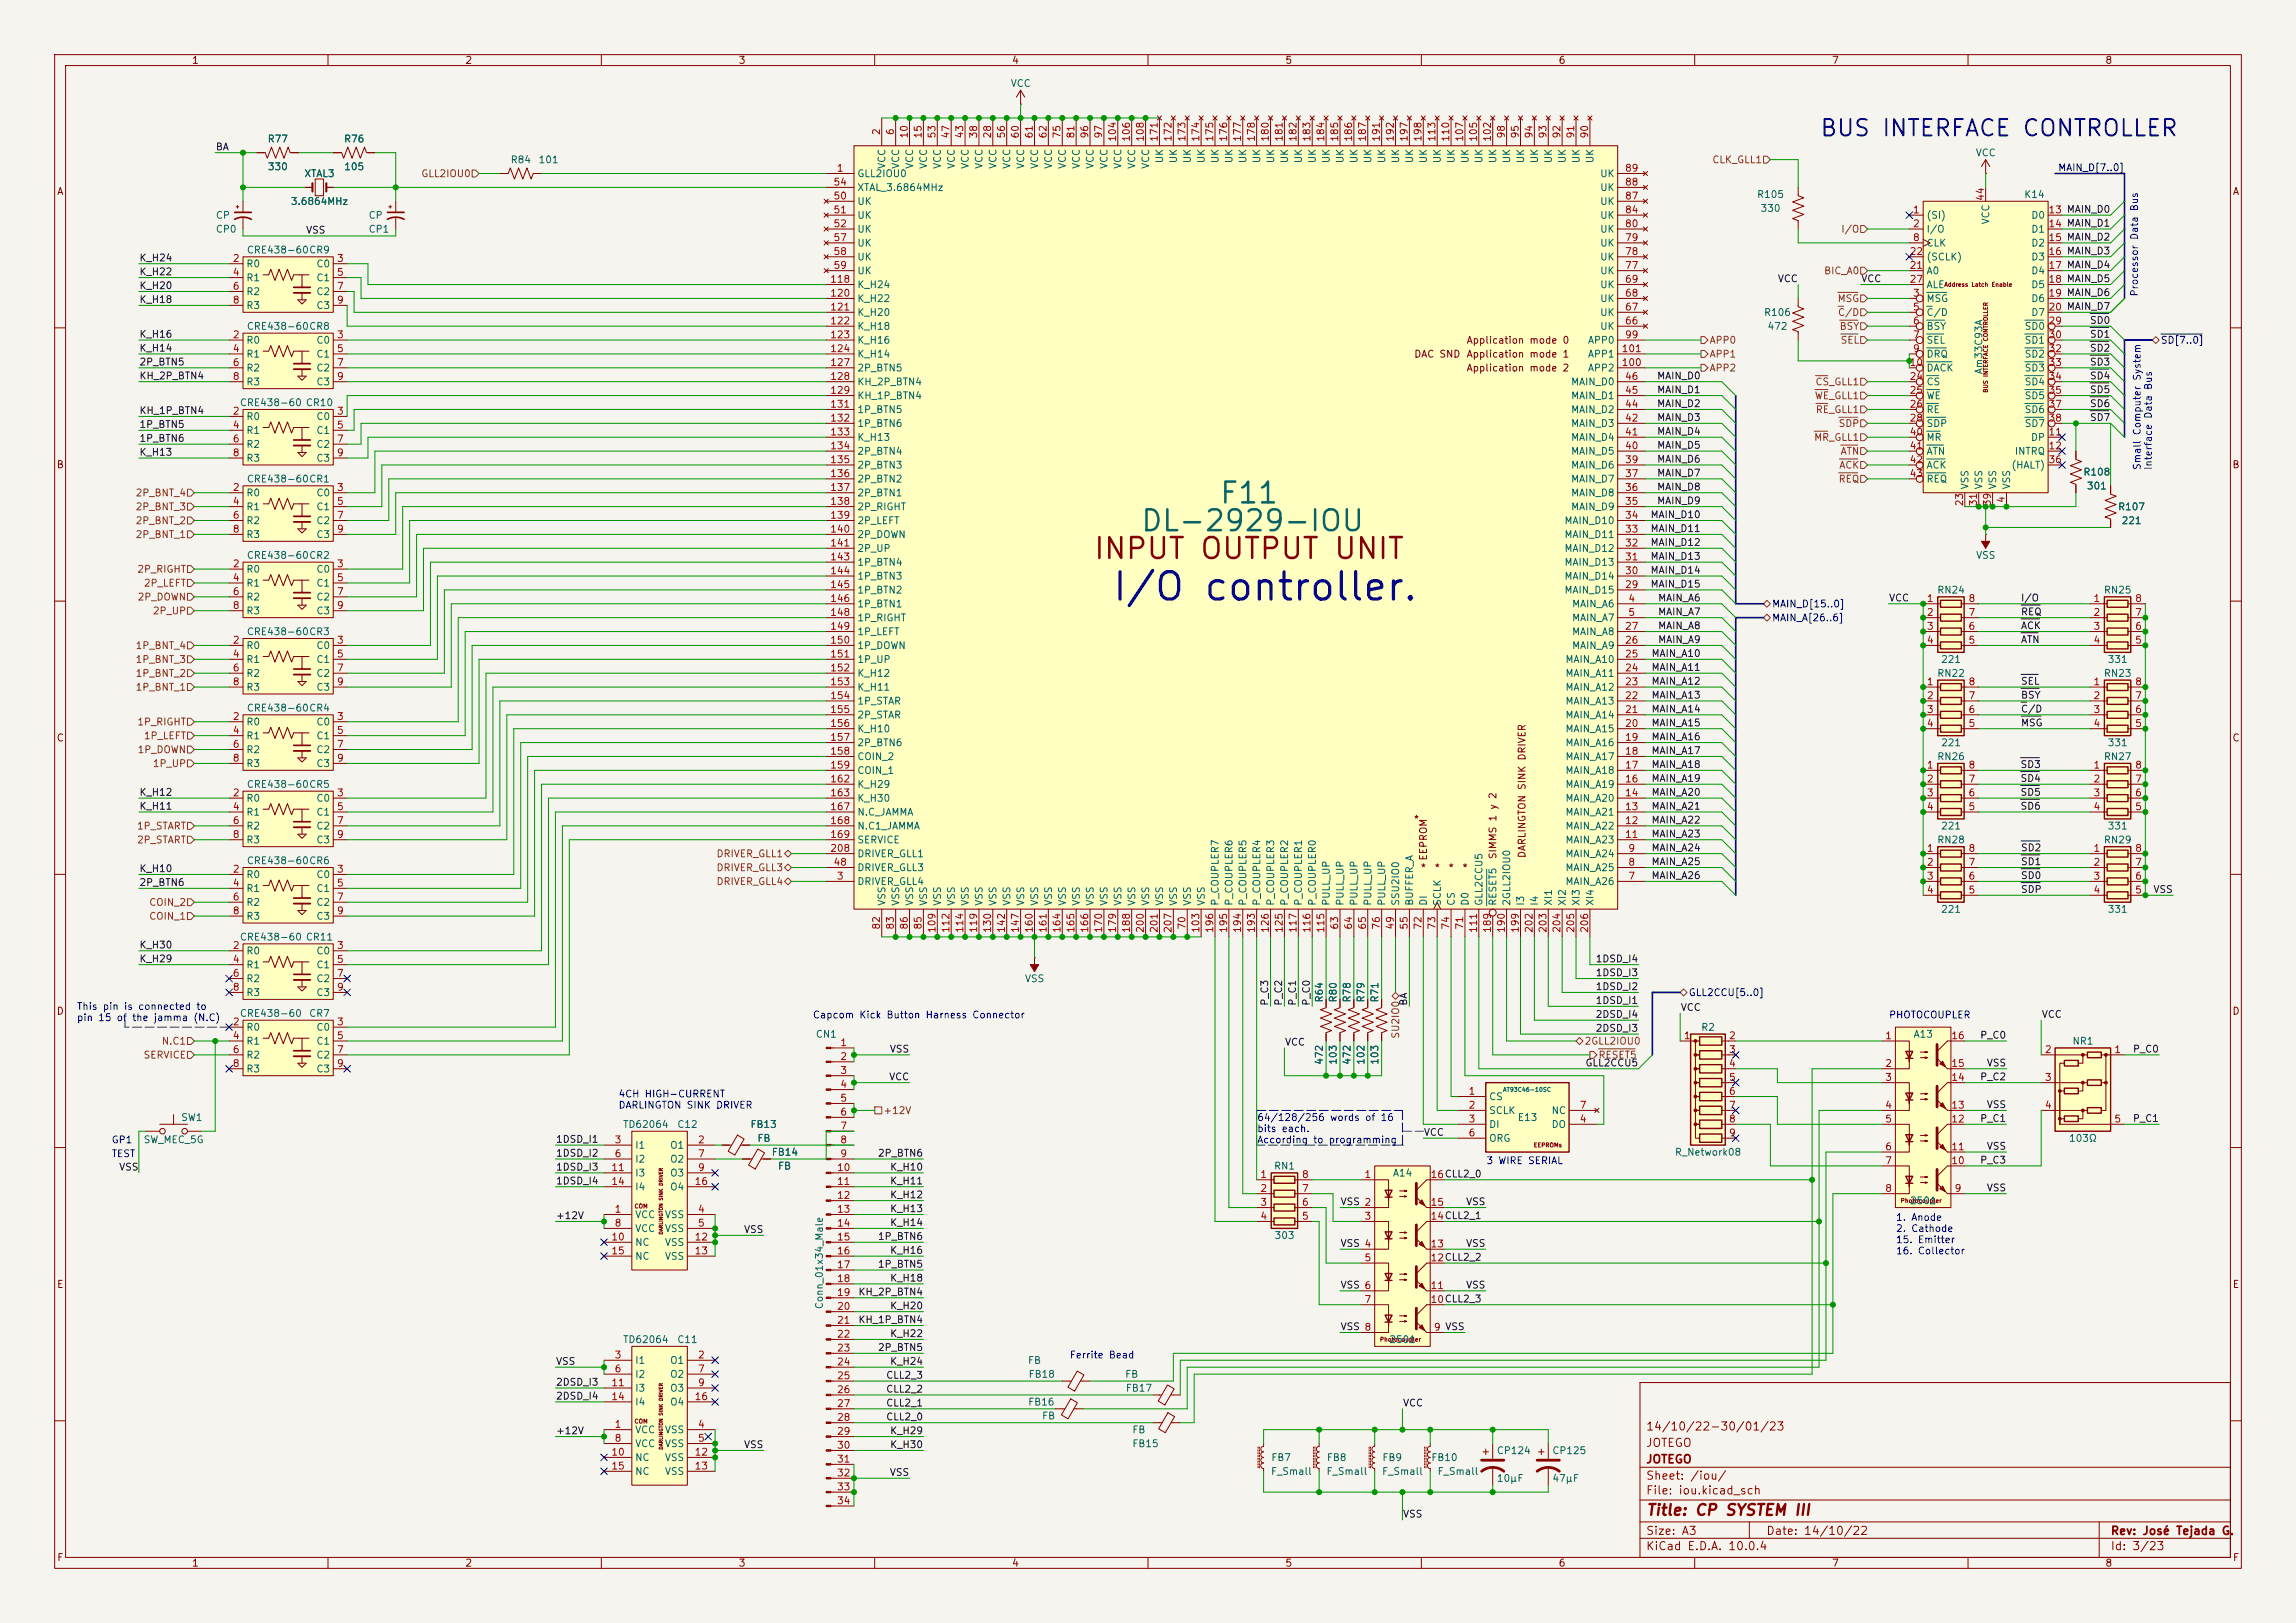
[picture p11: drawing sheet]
<svg xmlns="http://www.w3.org/2000/svg" width="420mm" height="297mm" viewBox="0 0 420 297" stroke-linecap="round" stroke-linejoin="round" font-family="sans-serif">
<defs><g id="words">
<text font-size="5" fill="#0000c2" x="203.2" y="111.1">I/O controller.</text>
<g font-size="3.8" fill="#006464">
<text x="222.9" y="93.1">F11</text>
<text x="208.4" y="98.2">DL-2929-IOU</text>
</g>
<text font-size="3.8" fill="#840000" x="199.8" y="103.2">INPUT OUTPUT UNIT</text>
<text font-size="3" fill="#0000c2" x="332.7" y="25.7">BUS INTERFACE CONTROLLER</text>
<text font-size="2" fill="#840000" x="301" y="277.8">Title: CP SYSTEM III</text>
<g font-size="1.5" fill="#840000">
<text x="301" y="262.1">14/10/22-30/01/23</text>
<text x="301" y="268.1">JOTEGO</text>
<text x="301" y="265.1">JOTEGO</text>
<text x="301" y="273.8">File: iou.kicad_sch</text>
<text x="301" y="271.1">Sheet: /iou/</text>
<text x="301" y="281.2">Size: A3</text>
<text x="323" y="281.2">Date: 14/10/22</text>
<text x="386" y="281.2">Rev: José Tejada G.</text>
<text x="301" y="284">KiCad E.D.A. 10.0.4</text>
<text x="386" y="284">Id: 3/23</text>
</g>
<g font-size="1.3" fill="#840000">
<text x="35" y="12">1</text>
<text x="85" y="12">2</text>
<text x="135" y="12">3</text>
<text x="185" y="12">4</text>
<text x="235" y="12">5</text>
<text x="285" y="12">6</text>
<text x="335" y="12">7</text>
<text x="385" y="12">8</text>
<text x="10.3" y="36">A</text>
<text x="408.3" y="36">A</text>
<text x="258.6" y="65.7">DAC SND</text>
<text x="268.2" y="63.2">Application mode 0</text>
<text x="268.2" y="65.7">Application mode 1</text>
<text x="268.2" y="68.3">Application mode 2</text>
<text x="10.3" y="86">B</text>
<text x="408.2" y="86">B</text>
<text x="10.3" y="136">C</text>
<text x="408.2" y="136">C</text>
<text x="258.5" y="150.8">*</text>
<text x="259.8" y="159.7">*</text>
<text x="261.3" y="157.6" transform="rotate(-90 261.3 157.6)">EEPROM</text>
<text x="262.3" y="159.7">*</text>
<text x="264.8" y="159.7">*</text>
<text x="267.4" y="159.7">*</text>
<text x="274" y="157.3" transform="rotate(-90 274 157.3)">SIMMS 1 y 2</text>
<text x="279.4" y="157.1" transform="rotate(-90 279.4 157.1)">DARLINGTON SINK DRIVER</text>
<text x="10.3" y="186">D</text>
<text x="408.2" y="186">D</text>
<text x="10.3" y="236">E</text>
<text x="408.3" y="236">E</text>
<text x="10.3" y="286">F</text>
<text x="35" y="287">1</text>
<text x="85" y="287">2</text>
<text x="135" y="287">3</text>
<text x="185" y="287">4</text>
<text x="235" y="287">5</text>
<text x="285" y="287">6</text>
<text x="335" y="287">7</text>
<text x="385" y="287">8</text>
<text x="408.3" y="286">F</text>
</g>
<g font-size="1.3" fill="#006464">
<text x="184.8" y="16.2">VCC</text>
<text x="48.9" y="26.4">R77</text>
<text x="62.8" y="26.4">R76</text>
<text x="213.1" y="30" transform="rotate(-90 213.1 30)">UK</text>
<text x="215.6" y="30" transform="rotate(-90 215.6 30)">UK</text>
<text x="218.1" y="30" transform="rotate(-90 218.1 30)">UK</text>
<text x="220.7" y="30" transform="rotate(-90 220.7 30)">UK</text>
<text x="223.2" y="30" transform="rotate(-90 223.2 30)">UK</text>
<text x="225.8" y="30" transform="rotate(-90 225.8 30)">UK</text>
<text x="228.3" y="30" transform="rotate(-90 228.3 30)">UK</text>
<text x="230.8" y="30" transform="rotate(-90 230.8 30)">UK</text>
<text x="233.4" y="30" transform="rotate(-90 233.4 30)">UK</text>
<text x="235.9" y="30" transform="rotate(-90 235.9 30)">UK</text>
<text x="238.5" y="30" transform="rotate(-90 238.5 30)">UK</text>
<text x="241" y="30" transform="rotate(-90 241 30)">UK</text>
<text x="243.5" y="30" transform="rotate(-90 243.5 30)">UK</text>
<text x="246.1" y="30" transform="rotate(-90 246.1 30)">UK</text>
<text x="248.6" y="30" transform="rotate(-90 248.6 30)">UK</text>
<text x="251.2" y="30" transform="rotate(-90 251.2 30)">UK</text>
<text x="253.7" y="30" transform="rotate(-90 253.7 30)">UK</text>
<text x="256.2" y="30" transform="rotate(-90 256.2 30)">UK</text>
<text x="258.8" y="30" transform="rotate(-90 258.8 30)">UK</text>
<text x="261.3" y="30" transform="rotate(-90 261.3 30)">UK</text>
<text x="263.9" y="30" transform="rotate(-90 263.9 30)">UK</text>
<text x="266.4" y="30" transform="rotate(-90 266.4 30)">UK</text>
<text x="268.9" y="30" transform="rotate(-90 268.9 30)">UK</text>
<text x="271.5" y="30" transform="rotate(-90 271.5 30)">UK</text>
<text x="274" y="30" transform="rotate(-90 274 30)">UK</text>
<text x="276.6" y="30" transform="rotate(-90 276.6 30)">UK</text>
<text x="279.1" y="30" transform="rotate(-90 279.1 30)">UK</text>
<text x="281.6" y="30" transform="rotate(-90 281.6 30)">UK</text>
<text x="284.2" y="30" transform="rotate(-90 284.2 30)">UK</text>
<text x="286.7" y="30" transform="rotate(-90 286.7 30)">UK</text>
<text x="289.3" y="30" transform="rotate(-90 289.3 30)">UK</text>
<text x="291.8" y="30" transform="rotate(-90 291.8 30)">UK</text>
<text x="361.3" y="28.9">VCC</text>
<text x="48.9" y="31.5">330</text>
<text x="55.6" y="32.7">XTAL3</text>
<text x="62.9" y="31.5">105</text>
<text x="93.3" y="30.2">R84</text>
<text x="98.4" y="30.2">101</text>
<text x="156.7" y="32.7">GLL2IOU0</text>
<text x="156.7" y="35.3">XTAL_3.6864MHz</text>
<text x="162.3" y="31" transform="rotate(-90 162.3 31)">VCC</text>
<text x="164.8" y="31" transform="rotate(-90 164.8 31)">VCC</text>
<text x="167.3" y="31" transform="rotate(-90 167.3 31)">VCC</text>
<text x="169.9" y="31" transform="rotate(-90 169.9 31)">VCC</text>
<text x="172.4" y="31" transform="rotate(-90 172.4 31)">VCC</text>
<text x="175" y="31" transform="rotate(-90 175 31)">VCC</text>
<text x="177.5" y="31" transform="rotate(-90 177.5 31)">VCC</text>
<text x="180" y="31" transform="rotate(-90 180 31)">VCC</text>
<text x="182.6" y="31" transform="rotate(-90 182.6 31)">VCC</text>
<text x="185.1" y="31" transform="rotate(-90 185.1 31)">VCC</text>
<text x="187.7" y="31" transform="rotate(-90 187.7 31)">VCC</text>
<text x="190.2" y="31" transform="rotate(-90 190.2 31)">VCC</text>
<text x="192.7" y="31" transform="rotate(-90 192.7 31)">VCC</text>
<text x="195.3" y="31" transform="rotate(-90 195.3 31)">VCC</text>
<text x="197.8" y="31" transform="rotate(-90 197.8 31)">VCC</text>
<text x="200.4" y="31" transform="rotate(-90 200.4 31)">VCC</text>
<text x="202.9" y="31" transform="rotate(-90 202.9 31)">VCC</text>
<text x="205.4" y="31" transform="rotate(-90 205.4 31)">VCC</text>
<text x="208" y="31" transform="rotate(-90 208 31)">VCC</text>
<text x="210.5" y="31" transform="rotate(-90 210.5 31)">VCC</text>
<text x="292.6" y="35.3">UK</text>
<text x="292.6" y="32.7">UK</text>
<text x="39.4" y="40.3">CP</text>
<text x="53.1" y="37.8">3.6864MHz</text>
<text x="67.3" y="40.3">CP</text>
<text x="156.7" y="37.8">UK</text>
<text x="156.7" y="40.3">UK</text>
<text x="292.6" y="40.3">UK</text>
<text x="292.6" y="37.8">UK</text>
<text x="321.3" y="36.5">R105</text>
<text x="321.9" y="39.1">330</text>
<text x="352.3" y="40.3">(SI)</text>
<text x="364.2" y="41.2" transform="rotate(-90 364.2 41.2)">VCC</text>
<text x="370.2" y="36.5">K14</text>
<text x="371.5" y="40.3">D0</text>
<text x="39.4" y="42.9">CP0</text>
<text x="45" y="46.7">CRE438-60CR9</text>
<text x="67.3" y="42.9">CP1</text>
<text x="156.7" y="42.9">UK</text>
<text x="156.7" y="45.4">UK</text>
<text x="156.7" y="48">UK</text>
<text x="292.6" y="48">UK</text>
<text x="292.6" y="45.4">UK</text>
<text x="292.6" y="42.9">UK</text>
<text x="352.3" y="42.9">I/O</text>
<text x="352.3" y="45.4">CLK</text>
<text x="352.3" y="48">(SCLK)</text>
<text x="371.5" y="42.9">D1</text>
<text x="371.5" y="45.4">D2</text>
<text x="371.5" y="48">D3</text>
<text x="45" y="49.2">R0</text>
<text x="45" y="51.8">R1</text>
<text x="57.8" y="49.2">C0</text>
<text x="57.8" y="51.8">C1</text>
<text x="156.7" y="50.5">UK</text>
<text x="156.7" y="53">K_H24</text>
<text x="292.6" y="53">UK</text>
<text x="292.6" y="50.5">UK</text>
<text x="352.3" y="50.5">A0</text>
<text x="352.3" y="53">ALE</text>
<text x="371.5" y="50.5">D4</text>
<text x="371.5" y="53">D5</text>
<text x="45" y="54.3">R2</text>
<text x="45" y="56.9">R3</text>
<text x="57.8" y="54.3">C2</text>
<text x="57.8" y="56.9">C3</text>
<text x="156.7" y="55.6">K_H22</text>
<text x="156.7" y="58.1">K_H20</text>
<text x="292.6" y="58.1">UK</text>
<text x="292.6" y="55.6">UK</text>
<text x="322.6" y="58.1">R106</text>
<text x="352.3" y="55.6">MSG</text>
<text x="352.3" y="58.1">C/D</text>
<text x="371.5" y="55.6">D6</text>
<text x="371.5" y="58.1">D7</text>
<text x="45" y="63.2">R0</text>
<text x="45" y="65.7">R1</text>
<text x="45" y="60.7">CRE438-60CR8</text>
<text x="57.8" y="63.2">C0</text>
<text x="57.8" y="65.7">C1</text>
<text x="156.7" y="60.7">K_H18</text>
<text x="156.7" y="63.2">K_H16</text>
<text x="156.7" y="65.7">K_H14</text>
<text x="290.4" y="63.2">APP0</text>
<text x="290.4" y="65.7">APP1</text>
<text x="292.6" y="60.7">UK</text>
<text x="323.2" y="60.7">472</text>
<text x="352.3" y="60.7">BSY</text>
<text x="352.3" y="63.2">SEL</text>
<text x="352.3" y="65.7">DRQ</text>
<text x="370.2" y="60.7">SD0</text>
<text x="370.2" y="63.2">SD1</text>
<text x="370.2" y="65.7">SD2</text>
<text x="45" y="68.3">R2</text>
<text x="45" y="70.8">R3</text>
<text x="57.8" y="68.3">C2</text>
<text x="57.8" y="70.8">C3</text>
<text x="156.7" y="68.3">2P_BTN5</text>
<text x="156.7" y="70.8">KH_2P_BTN4</text>
<text x="287.3" y="70.8">MAIN_D0</text>
<text x="290.4" y="68.3">APP2</text>
<text x="352.3" y="68.3">DACK</text>
<text x="352.3" y="70.8">CS</text>
<text x="362.9" y="68.6" transform="rotate(-90 362.9 68.6)">Am33C93A</text>
<text x="370.2" y="68.3">SD3</text>
<text x="370.2" y="70.8">SD4</text>
<text x="43.8" y="74.6">CRE438-60 CR10</text>
<text x="45" y="77.2">R0</text>
<text x="57.8" y="77.2">C0</text>
<text x="156.7" y="73.4">KH_1P_BTN4</text>
<text x="156.7" y="75.9">1P_BTN5</text>
<text x="287.3" y="75.9">MAIN_D2</text>
<text x="287.3" y="73.4">MAIN_D1</text>
<text x="352.3" y="73.4">WE</text>
<text x="352.3" y="75.9">RE</text>
<text x="370.2" y="73.4">SD5</text>
<text x="370.2" y="75.9">SD6</text>
<text x="45" y="79.7">R1</text>
<text x="45" y="82.3">R2</text>
<text x="57.8" y="79.7">C1</text>
<text x="57.8" y="82.3">C2</text>
<text x="156.7" y="78.4">1P_BTN6</text>
<text x="156.7" y="81">K_H13</text>
<text x="156.7" y="83.5">2P_BTN4</text>
<text x="287.3" y="83.5">MAIN_D5</text>
<text x="287.3" y="81">MAIN_D4</text>
<text x="287.3" y="78.4">MAIN_D3</text>
<text x="352.3" y="78.4">SDP</text>
<text x="352.3" y="81">MR</text>
<text x="352.3" y="83.5">ATN</text>
<text x="368.4" y="83.5">INTRQ</text>
<text x="370.2" y="78.4">SD7</text>
<text x="371.4" y="81">DP</text>
<text x="45" y="84.8">R3</text>
<text x="45" y="88.6">CRE438-60CR1</text>
<text x="57.8" y="84.8">C3</text>
<text x="156.7" y="86.1">2P_BTN3</text>
<text x="156.7" y="88.6">2P_BTN2</text>
<text x="287.3" y="88.6">MAIN_D7</text>
<text x="287.3" y="86.1">MAIN_D6</text>
<text x="352.3" y="86.1">ACK</text>
<text x="352.3" y="88.6">REQ</text>
<text x="360.4" y="89.7" transform="rotate(-90 360.4 89.7)">VSS</text>
<text x="362.9" y="89.7" transform="rotate(-90 362.9 89.7)">VSS</text>
<text x="365.5" y="89.7" transform="rotate(-90 365.5 89.7)">VSS</text>
<text x="367.8" y="86.1">(HALT)</text>
<text x="368" y="89.7" transform="rotate(-90 368 89.7)">VSS</text>
<text x="381" y="87.3">R108</text>
<text x="381.6" y="89.9">301</text>
<text x="45" y="91.1">R0</text>
<text x="45" y="93.7">R1</text>
<text x="57.8" y="91.1">C0</text>
<text x="57.8" y="93.7">C1</text>
<text x="156.7" y="91.1">2P_BTN1</text>
<text x="156.7" y="93.7">2P_RIGHT</text>
<text x="287.3" y="93.7">MAIN_D9</text>
<text x="287.3" y="91.1">MAIN_D8</text>
<text x="387.3" y="93.7">R107</text>
<text x="45" y="96.2">R2</text>
<text x="45" y="98.8">R3</text>
<text x="57.8" y="96.2">C2</text>
<text x="57.8" y="98.8">C3</text>
<text x="156.7" y="96.2">2P_LEFT</text>
<text x="156.7" y="98.8">2P_DOWN</text>
<text x="156.7" y="101.3">2P_UP</text>
<text x="286.1" y="101.3">MAIN_D12</text>
<text x="286.1" y="98.8">MAIN_D11</text>
<text x="286.1" y="96.2">MAIN_D10</text>
<text x="388" y="96.2">221</text>
<text x="45" y="105.1">R0</text>
<text x="45" y="107.7">R1</text>
<text x="45" y="102.6">CRE438-60CR2</text>
<text x="57.8" y="105.1">C0</text>
<text x="57.8" y="107.7">C1</text>
<text x="156.7" y="103.8">1P_BTN4</text>
<text x="156.7" y="106.4">1P_BTN3</text>
<text x="286.1" y="106.4">MAIN_D14</text>
<text x="286.1" y="103.8">MAIN_D13</text>
<text x="361.4" y="102.6">VSS</text>
<text x="45" y="110.2">R2</text>
<text x="45" y="112.7">R3</text>
<text x="57.8" y="110.2">C2</text>
<text x="57.8" y="112.7">C3</text>
<text x="156.7" y="108.9">1P_BTN2</text>
<text x="156.7" y="111.5">1P_BTN1</text>
<text x="286.1" y="108.9">MAIN_D15</text>
<text x="287.5" y="111.5">MAIN_A6</text>
<text x="354.3" y="108.9">RN24</text>
<text x="384.7" y="108.9">RN25</text>
<text x="45" y="119.1">R0</text>
<text x="45" y="116.5">CRE438-60CR3</text>
<text x="57.8" y="119.1">C0</text>
<text x="156.7" y="114">1P_RIGHT</text>
<text x="156.7" y="116.5">1P_LEFT</text>
<text x="156.7" y="119.1">1P_DOWN</text>
<text x="287.5" y="114">MAIN_A7</text>
<text x="287.5" y="119.1">MAIN_A9</text>
<text x="287.5" y="116.5">MAIN_A8</text>
<text x="45" y="121.6">R1</text>
<text x="45" y="124.2">R2</text>
<text x="57.8" y="121.6">C1</text>
<text x="57.8" y="124.2">C2</text>
<text x="156.7" y="121.6">1P_UP</text>
<text x="156.7" y="124.2">K_H12</text>
<text x="286.2" y="124.2">MAIN_A11</text>
<text x="286.2" y="121.6">MAIN_A10</text>
<text x="354.3" y="124.2">RN22</text>
<text x="355" y="121.6">221</text>
<text x="384.7" y="124.2">RN23</text>
<text x="385.4" y="121.6">331</text>
<text x="45" y="126.7">R3</text>
<text x="45" y="130.5">CRE438-60CR4</text>
<text x="57.8" y="126.7">C3</text>
<text x="156.7" y="126.7">K_H11</text>
<text x="156.7" y="129.2">1P_STAR</text>
<text x="156.7" y="131.8">2P_STAR</text>
<text x="286.2" y="131.8">MAIN_A14</text>
<text x="286.2" y="129.2">MAIN_A13</text>
<text x="286.2" y="126.7">MAIN_A12</text>
<text x="45" y="133.1">R0</text>
<text x="45" y="135.6">R1</text>
<text x="57.8" y="133.1">C0</text>
<text x="57.8" y="135.6">C1</text>
<text x="156.7" y="134.3">K_H10</text>
<text x="156.7" y="136.9">2P_BTN6</text>
<text x="286.2" y="136.9">MAIN_A16</text>
<text x="286.2" y="134.3">MAIN_A15</text>
<text x="355" y="136.9">221</text>
<text x="385.4" y="136.9">331</text>
<text x="45" y="138.1">R2</text>
<text x="45" y="140.7">R3</text>
<text x="57.8" y="138.1">C2</text>
<text x="57.8" y="140.7">C3</text>
<text x="156.7" y="139.4">COIN_2</text>
<text x="156.7" y="141.9">COIN_1</text>
<text x="286.2" y="141.9">MAIN_A18</text>
<text x="286.2" y="139.4">MAIN_A17</text>
<text x="354.3" y="139.4">RN26</text>
<text x="384.7" y="139.4">RN27</text>
<text x="45" y="147">R0</text>
<text x="45" y="149.6">R1</text>
<text x="45" y="144.5">CRE438-60CR5</text>
<text x="57.8" y="147">C0</text>
<text x="57.8" y="149.6">C1</text>
<text x="156.7" y="144.5">K_H29</text>
<text x="156.7" y="147">K_H30</text>
<text x="156.7" y="149.6">N.C_JAMMA</text>
<text x="286.2" y="149.6">MAIN_A21</text>
<text x="286.2" y="147">MAIN_A20</text>
<text x="286.2" y="144.5">MAIN_A19</text>
<text x="45" y="152.1">R2</text>
<text x="45" y="154.6">R3</text>
<text x="57.8" y="152.1">C2</text>
<text x="57.8" y="154.6">C3</text>
<text x="156.7" y="152.1">N.C1_JAMMA</text>
<text x="156.7" y="154.6">SERVICE</text>
<text x="286.2" y="154.6">MAIN_A23</text>
<text x="286.2" y="152.1">MAIN_A22</text>
<text x="354.3" y="154.6">RN28</text>
<text x="355" y="152.1">221</text>
<text x="384.7" y="154.6">RN29</text>
<text x="385.4" y="152.1">331</text>
<text x="45" y="161">R0</text>
<text x="45" y="158.5">CRE438-60CR6</text>
<text x="57.8" y="161">C0</text>
<text x="156.7" y="159.7">DRIVER_GLL3</text>
<text x="156.7" y="157.2">DRIVER_GLL1</text>
<text x="286.2" y="159.7">MAIN_A25</text>
<text x="286.2" y="157.2">MAIN_A24</text>
<text x="45" y="163.5">R1</text>
<text x="45" y="166.1">R2</text>
<text x="57.8" y="163.5">C1</text>
<text x="57.8" y="166.1">C2</text>
<text x="156.7" y="162.3">DRIVER_GLL4</text>
<text x="162.3" y="165.9" transform="rotate(-90 162.3 165.9)">VSS</text>
<text x="164.8" y="165.9" transform="rotate(-90 164.8 165.9)">VSS</text>
<text x="167.3" y="165.9" transform="rotate(-90 167.3 165.9)">VSS</text>
<text x="169.9" y="165.9" transform="rotate(-90 169.9 165.9)">VSS</text>
<text x="172.4" y="165.9" transform="rotate(-90 172.4 165.9)">VSS</text>
<text x="175" y="165.9" transform="rotate(-90 175 165.9)">VSS</text>
<text x="177.5" y="165.9" transform="rotate(-90 177.5 165.9)">VSS</text>
<text x="180" y="165.9" transform="rotate(-90 180 165.9)">VSS</text>
<text x="182.6" y="165.9" transform="rotate(-90 182.6 165.9)">VSS</text>
<text x="185.1" y="165.9" transform="rotate(-90 185.1 165.9)">VSS</text>
<text x="187.7" y="165.9" transform="rotate(-90 187.7 165.9)">VSS</text>
<text x="190.2" y="165.9" transform="rotate(-90 190.2 165.9)">VSS</text>
<text x="192.7" y="165.9" transform="rotate(-90 192.7 165.9)">VSS</text>
<text x="195.3" y="165.9" transform="rotate(-90 195.3 165.9)">VSS</text>
<text x="197.8" y="165.9" transform="rotate(-90 197.8 165.9)">VSS</text>
<text x="200.4" y="165.9" transform="rotate(-90 200.4 165.9)">VSS</text>
<text x="202.9" y="165.9" transform="rotate(-90 202.9 165.9)">VSS</text>
<text x="205.4" y="165.9" transform="rotate(-90 205.4 165.9)">VSS</text>
<text x="208" y="165.9" transform="rotate(-90 208 165.9)">VSS</text>
<text x="210.5" y="165.9" transform="rotate(-90 210.5 165.9)">VSS</text>
<text x="213.1" y="165.9" transform="rotate(-90 213.1 165.9)">VSS</text>
<text x="215.6" y="165.9" transform="rotate(-90 215.6 165.9)">VSS</text>
<text x="218.1" y="165.9" transform="rotate(-90 218.1 165.9)">VSS</text>
<text x="220.7" y="165.9" transform="rotate(-90 220.7 165.9)">VSS</text>
<text x="223.2" y="165.9" transform="rotate(-90 223.2 165.9)">P_COUPLER7</text>
<text x="225.8" y="165.9" transform="rotate(-90 225.8 165.9)">P_COUPLER6</text>
<text x="228.3" y="165.9" transform="rotate(-90 228.3 165.9)">P_COUPLER5</text>
<text x="230.8" y="165.9" transform="rotate(-90 230.8 165.9)">P_COUPLER4</text>
<text x="233.4" y="165.9" transform="rotate(-90 233.4 165.9)">P_COUPLER3</text>
<text x="235.9" y="165.9" transform="rotate(-90 235.9 165.9)">P_COUPLER2</text>
<text x="238.5" y="165.9" transform="rotate(-90 238.5 165.9)">P_COUPLER1</text>
<text x="241" y="165.9" transform="rotate(-90 241 165.9)">P_COUPLER0</text>
<text x="243.5" y="165.9" transform="rotate(-90 243.5 165.9)">PULL_UP</text>
<text x="246.1" y="165.9" transform="rotate(-90 246.1 165.9)">PULL_UP</text>
<text x="248.6" y="165.9" transform="rotate(-90 248.6 165.9)">PULL_UP</text>
<text x="251.2" y="165.9" transform="rotate(-90 251.2 165.9)">PULL_UP</text>
<text x="253.7" y="165.9" transform="rotate(-90 253.7 165.9)">PULL_UP</text>
<text x="256.2" y="165.9" transform="rotate(-90 256.2 165.9)">SSU2IO0</text>
<text x="258.8" y="165.9" transform="rotate(-90 258.8 165.9)">BUFFER_A</text>
<text x="261.3" y="165.9" transform="rotate(-90 261.3 165.9)">DI</text>
<text x="263.9" y="165.9" transform="rotate(-90 263.9 165.9)">SCLK</text>
<text x="266.4" y="165.9" transform="rotate(-90 266.4 165.9)">CS</text>
<text x="268.9" y="165.9" transform="rotate(-90 268.9 165.9)">D0</text>
<text x="271.5" y="165.9" transform="rotate(-90 271.5 165.9)">GLL2CCU5</text>
<text x="274" y="165.9" transform="rotate(-90 274 165.9)">RESET5</text>
<text x="276.6" y="165.9" transform="rotate(-90 276.6 165.9)">2GLL2IOU0</text>
<text x="279.1" y="165.9" transform="rotate(-90 279.1 165.9)">I3</text>
<text x="281.6" y="165.9" transform="rotate(-90 281.6 165.9)">I4</text>
<text x="284.2" y="165.9" transform="rotate(-90 284.2 165.9)">XI1</text>
<text x="286.2" y="162.3">MAIN_A26</text>
<text x="286.7" y="165.9" transform="rotate(-90 286.7 165.9)">XI2</text>
<text x="289.3" y="165.9" transform="rotate(-90 289.3 165.9)">XI3</text>
<text x="291.8" y="165.9" transform="rotate(-90 291.8 165.9)">XI4</text>
<text x="355" y="167.3">221</text>
<text x="385.4" y="167.3">331</text>
<text x="43.8" y="172.4">CRE438-60 CR11</text>
<text x="45" y="168.6">R3</text>
<text x="57.8" y="168.6">C3</text>
<text x="45" y="175">R0</text>
<text x="45" y="177.5">R1</text>
<text x="57.8" y="175">C0</text>
<text x="57.8" y="177.5">C1</text>
<text x="45" y="180">R2</text>
<text x="45" y="182.6">R3</text>
<text x="57.8" y="180">C2</text>
<text x="57.8" y="182.6">C3</text>
<text x="187.4" y="180">VSS</text>
<text x="242.3" y="183.6" transform="rotate(-90 242.3 183.6)">R64</text>
<text x="244.8" y="183.6" transform="rotate(-90 244.8 183.6)">R80</text>
<text x="247.4" y="183.6" transform="rotate(-90 247.4 183.6)">R78</text>
<text x="249.9" y="183.6" transform="rotate(-90 249.9 183.6)">R79</text>
<text x="252.4" y="183.6" transform="rotate(-90 252.4 183.6)">R71</text>
<text x="43.8" y="186.4">CRE438-60</text>
<text x="45" y="188.9">R0</text>
<text x="45" y="191.5">R1</text>
<text x="56.4" y="186.4">CR7</text>
<text x="57.8" y="188.9">C0</text>
<text x="57.8" y="191.5">C1</text>
<text x="149.1" y="190.2">CN1</text>
<text x="311.1" y="188.9">R2</text>
<text x="349.9" y="190.2">A13</text>
<text x="379" y="191.5">NR1</text>
<text x="45" y="194">R2</text>
<text x="45" y="196.6">R3</text>
<text x="57.8" y="194">C2</text>
<text x="57.8" y="196.6">C3</text>
<text x="242.3" y="195" transform="rotate(-90 242.3 195)">472</text>
<text x="244.8" y="195" transform="rotate(-90 244.8 195)">103</text>
<text x="247.4" y="195" transform="rotate(-90 247.4 195)">472</text>
<text x="249.9" y="195" transform="rotate(-90 249.9 195)">102</text>
<text x="252.4" y="195" transform="rotate(-90 252.4 195)">103</text>
<text x="272.3" y="201.6">CS</text>
<text x="26.2" y="209.5">SW_MEC_5G</text>
<text x="33" y="205.4">SW1</text>
<text x="113.9" y="206.7">TD62064</text>
<text x="123.8" y="206.7">C12</text>
<text x="137.2" y="206.7">FB13</text>
<text x="138.4" y="209.3">FB</text>
<text x="272.3" y="204.2">SCLK</text>
<text x="272.3" y="206.7">DI</text>
<text x="272.3" y="209.3">ORG</text>
<text x="277.5" y="205.4">E13</text>
<text x="283.7" y="206.7">DO</text>
<text x="283.7" y="204.2">NC</text>
<text x="378.4" y="209.3">103Ω</text>
<text x="116.1" y="210.5">I1</text>
<text x="116.1" y="213.1">I2</text>
<text x="116.1" y="215.6">I3</text>
<text x="122.5" y="210.5">O1</text>
<text x="122.5" y="213.1">O2</text>
<text x="122.5" y="215.6">O3</text>
<text x="141.1" y="211.8">FB14</text>
<text x="142.2" y="214.3">FB</text>
<text x="232.9" y="214.3">RN1</text>
<text x="254.7" y="215.6">A14</text>
<text x="306.3" y="211.8">R_Network08</text>
<text x="116.1" y="218.1">I4</text>
<text x="122.5" y="218.1">O4</text>
<text x="349.3" y="220.7">2501</text>
<text x="116.1" y="223.2">VCC</text>
<text x="116.1" y="225.8">VCC</text>
<text x="121.5" y="223.2">VSS</text>
<text x="121.5" y="225.8">VSS</text>
<text x="233" y="227">303</text>
<text x="116.1" y="228.3">NC</text>
<text x="116.1" y="230.8">NC</text>
<text x="121.5" y="228.3">VSS</text>
<text x="121.5" y="230.8">VSS</text>
<text x="150.8" y="239.7" transform="rotate(-90 150.8 239.7)">Conn_01x34_Male</text>
<text x="113.9" y="246.1">TD62064</text>
<text x="116.1" y="249.9">I1</text>
<text x="122.5" y="249.9">O1</text>
<text x="123.8" y="246.1">C11</text>
<text x="187.9" y="249.9">FB</text>
<text x="254" y="246.1">2501</text>
<text x="116.1" y="252.4">I2</text>
<text x="116.1" y="255">I3</text>
<text x="116.1" y="257.5">I4</text>
<text x="122.5" y="252.4">O2</text>
<text x="122.5" y="255">O3</text>
<text x="122.5" y="257.5">O4</text>
<text x="188" y="257.5">FB16</text>
<text x="188" y="252.4">FB18</text>
<text x="205.7" y="252.4">FB</text>
<text x="205.8" y="255">FB17</text>
<text x="116.1" y="262.6">VCC</text>
<text x="121.5" y="262.6">VSS</text>
<text x="190.5" y="260.1">FB</text>
<text x="207" y="262.6">FB</text>
<text x="116.1" y="265.1">VCC</text>
<text x="116.1" y="267.7">NC</text>
<text x="121.5" y="265.1">VSS</text>
<text x="121.5" y="267.7">VSS</text>
<text x="207" y="265.1">FB15</text>
<text x="232.4" y="267.7">FB7</text>
<text x="242.6" y="267.7">FB8</text>
<text x="252.8" y="267.7">FB9</text>
<text x="261.7" y="267.7">FB10</text>
<text x="273.7" y="266.4">CP124</text>
<text x="283.9" y="266.4">CP125</text>
<text x="116.1" y="270.2">NC</text>
<text x="121.5" y="270.2">VSS</text>
<text x="232.4" y="270.2">F_Small</text>
<text x="242.5" y="270.2">F_Small</text>
<text x="252.7" y="270.2">F_Small</text>
<text x="262.9" y="270.2">F_Small</text>
<text x="273.7" y="271.5">10μF</text>
<text x="283.9" y="271.5">47μF</text>
</g>
<g font-size="1.3" fill="#0f0f0f">
<text x="39.4" y="27.8">BA</text>
<text x="55.9" y="43.1">VSS</text>
<text x="25.4" y="53.2">K_H20</text>
<text x="25.4" y="48.1">K_H24</text>
<text x="25.4" y="50.7">K_H22</text>
<text x="325.1" y="51.9">VCC</text>
<text x="340.4" y="51.9">VCC</text>
<text x="25.4" y="55.8">K_H18</text>
<text x="382.2" y="59.6">SD0</text>
<text x="25.4" y="62.1">K_H16</text>
<text x="25.4" y="64.6">K_H14</text>
<text x="382.2" y="62.1">SD1</text>
<text x="382.2" y="64.6">SD2</text>
<text x="25.4" y="69.7">KH_2P_BTN4</text>
<text x="25.4" y="67.2">2P_BTN5</text>
<text x="303" y="69.7">MAIN_D0</text>
<text x="382.2" y="69.7">SD4</text>
<text x="382.2" y="67.2">SD3</text>
<text x="25.4" y="76.1">KH_1P_BTN4</text>
<text x="303" y="74.8">MAIN_D2</text>
<text x="303" y="77.3">MAIN_D3</text>
<text x="303" y="72.3">MAIN_D1</text>
<text x="382.2" y="72.3">SD5</text>
<text x="382.2" y="74.8">SD6</text>
<text x="382.2" y="77.3">SD7</text>
<text x="25.4" y="83.7">K_H13</text>
<text x="25.4" y="78.6">1P_BTN5</text>
<text x="25.4" y="81.2">1P_BTN6</text>
<text x="303" y="82.4">MAIN_D5</text>
<text x="303" y="79.9">MAIN_D4</text>
<text x="303" y="85">MAIN_D6</text>
<text x="303" y="87.5">MAIN_D7</text>
<text x="301.8" y="95.1">MAIN_D10</text>
<text x="303" y="92.6">MAIN_D9</text>
<text x="303" y="90">MAIN_D8</text>
<text x="301.8" y="97.7">MAIN_D11</text>
<text x="301.8" y="100.2">MAIN_D12</text>
<text x="301.8" y="107.8">MAIN_D15</text>
<text x="301.8" y="102.7">MAIN_D13</text>
<text x="301.8" y="105.3">MAIN_D14</text>
<text x="303.2" y="110.4">MAIN_A6</text>
<text x="303.2" y="112.9">MAIN_A7</text>
<text x="345.4" y="110.4">VCC</text>
<text x="369.6" y="110.4">I/O</text>
<text x="369.6" y="112.9">REQ</text>
<text x="303.2" y="115.4">MAIN_A8</text>
<text x="303.2" y="118">MAIN_A9</text>
<text x="369.6" y="115.4">ACK</text>
<text x="369.6" y="118">ATN</text>
<text x="302" y="125.6">MAIN_A12</text>
<text x="302" y="120.5">MAIN_A10</text>
<text x="302" y="123.1">MAIN_A11</text>
<text x="369.6" y="125.6">SEL</text>
<text x="302" y="130.7">MAIN_A14</text>
<text x="302" y="128.1">MAIN_A13</text>
<text x="369.6" y="128.1">BSY</text>
<text x="369.6" y="130.7">C/D</text>
<text x="302" y="135.8">MAIN_A16</text>
<text x="302" y="133.2">MAIN_A15</text>
<text x="369.6" y="133.2">MSG</text>
<text x="302" y="143.4">MAIN_A19</text>
<text x="302" y="140.8">MAIN_A18</text>
<text x="302" y="138.3">MAIN_A17</text>
<text x="369.5" y="140.8">SD3</text>
<text x="369.5" y="143.4">SD4</text>
<text x="25.4" y="148.5">K_H11</text>
<text x="25.4" y="145.9">K_H12</text>
<text x="302" y="145.9">MAIN_A20</text>
<text x="302" y="148.5">MAIN_A21</text>
<text x="369.5" y="145.9">SD5</text>
<text x="369.5" y="148.5">SD6</text>
<text x="302" y="151">MAIN_A22</text>
<text x="302" y="153.5">MAIN_A23</text>
<text x="25.4" y="159.9">K_H10</text>
<text x="302" y="156.1">MAIN_A24</text>
<text x="302" y="161.2">MAIN_A26</text>
<text x="302" y="158.6">MAIN_A25</text>
<text x="369.6" y="161.2">SD0</text>
<text x="369.6" y="158.6">SD1</text>
<text x="369.6" y="156.1">SD2</text>
<text x="25.4" y="162.4">2P_BTN6</text>
<text x="369.6" y="163.7">SDP</text>
<text x="393.8" y="163.7">VSS</text>
<text x="25.4" y="173.9">K_H30</text>
<text x="25.4" y="176.4">K_H29</text>
<text x="291.8" y="178.9">1DSD_I3</text>
<text x="291.8" y="176.4">1DSD_I4</text>
<text x="232.3" y="184.1" transform="rotate(-90 232.3 184.1)">P_C3</text>
<text x="234.8" y="184.1" transform="rotate(-90 234.8 184.1)">P_C2</text>
<text x="237.4" y="184.1" transform="rotate(-90 237.4 184.1)">P_C1</text>
<text x="239.9" y="184.1" transform="rotate(-90 239.9 184.1)">P_C0</text>
<text x="257.7" y="184.1" transform="rotate(-90 257.7 184.1)">BA</text>
<text x="291.8" y="184">1DSD_I1</text>
<text x="291.8" y="181.5">1DSD_I2</text>
<text x="307.3" y="185.3">VCC</text>
<text x="234.9" y="191.6">VCC</text>
<text x="291.8" y="186.6">2DSD_I4</text>
<text x="291.8" y="189.1">2DSD_I3</text>
<text x="362.1" y="190.4">P_C0</text>
<text x="373.4" y="186.6">VCC</text>
<text x="162.5" y="198">VCC</text>
<text x="162.7" y="192.9">VSS</text>
<text x="289.9" y="195.5">GLL2CCU5</text>
<text x="362.1" y="198">P_C2</text>
<text x="363.3" y="195.5">VSS</text>
<text x="390" y="192.9">P_C0</text>
<text x="363.3" y="203.1">VSS</text>
<text x="101.6" y="209.4">1DSD_I1</text>
<text x="260.3" y="208.2">VCC</text>
<text x="362.1" y="205.6">P_C1</text>
<text x="390" y="205.6">P_C1</text>
<text x="21.7" y="214.5">VSS</text>
<text x="101.6" y="212">1DSD_I2</text>
<text x="101.6" y="214.5">1DSD_I3</text>
<text x="160.5" y="212">2P_BTN6</text>
<text x="162.7" y="214.5">K_H10</text>
<text x="362.1" y="213.2">P_C3</text>
<text x="363.3" y="210.7">VSS</text>
<text x="101.6" y="217">1DSD_I4</text>
<text x="162.7" y="219.6">K_H12</text>
<text x="162.7" y="217">K_H11</text>
<text x="245.1" y="220.9">VSS 2</text>
<text x="268.1" y="220.9">VSS</text>
<text x="363.3" y="218.3">VSS</text>
<text x="101.6" y="223.4">+12V</text>
<text x="136" y="225.9">VSS</text>
<text x="160.5" y="227.2">1P_BTN6</text>
<text x="162.7" y="222.1">K_H13</text>
<text x="162.7" y="224.7">K_H14</text>
<text x="160.5" y="232.3">1P_BTN5</text>
<text x="162.7" y="229.7">K_H16</text>
<text x="245.1" y="228.5">VSS 4</text>
<text x="268.1" y="228.5">VSS</text>
<text x="156.9" y="237.4">KH_2P_BTN4</text>
<text x="162.7" y="239.9">K_H20</text>
<text x="162.7" y="234.8">K_H18</text>
<text x="245.1" y="236.1">VSS 6</text>
<text x="268.1" y="236.1">VSS</text>
<text x="156.9" y="242.4">KH_1P_BTN4</text>
<text x="162.7" y="245">K_H22</text>
<text x="245.1" y="243.7">VSS 8</text>
<text x="101.6" y="250.1">VSS</text>
<text x="160.5" y="247.5">2P_BTN5</text>
<text x="162.7" y="250.1">K_H24</text>
<text x="101.6" y="256.4">2DSD_I4</text>
<text x="101.6" y="253.9">2DSD_I3</text>
<text x="162" y="257.7">CLL2_1</text>
<text x="162" y="255.1">CLL2_2</text>
<text x="162" y="252.6">CLL2_3</text>
<text x="256.5" y="257.7">VCC</text>
<text x="101.6" y="262.8">+12V</text>
<text x="162" y="260.2">CLL2_0</text>
<text x="162.7" y="262.8">K_H29</text>
<text x="136" y="265.3">VSS</text>
<text x="162.7" y="265.3">K_H30</text>
<text x="162.7" y="270.4">VSS</text>
<text x="256.5" y="278">VSS</text>
</g>
<g font-size="1.3" fill="#a90000">
<text x="161.3" y="24.8" transform="rotate(-90 161.3 24.8)">2</text>
<text x="163.8" y="24.8" transform="rotate(-90 163.8 24.8)">6</text>
<text x="166.3" y="25.4" transform="rotate(-90 166.3 25.4)">10</text>
<text x="168.9" y="25.4" transform="rotate(-90 168.9 25.4)">15</text>
<text x="171.4" y="25.4" transform="rotate(-90 171.4 25.4)">53</text>
<text x="174" y="25.4" transform="rotate(-90 174 25.4)">47</text>
<text x="176.5" y="25.4" transform="rotate(-90 176.5 25.4)">43</text>
<text x="179" y="25.4" transform="rotate(-90 179 25.4)">38</text>
<text x="181.6" y="25.4" transform="rotate(-90 181.6 25.4)">28</text>
<text x="184.1" y="25.4" transform="rotate(-90 184.1 25.4)">56</text>
<text x="186.7" y="25.4" transform="rotate(-90 186.7 25.4)">60</text>
<text x="189.2" y="25.4" transform="rotate(-90 189.2 25.4)">61</text>
<text x="191.7" y="25.4" transform="rotate(-90 191.7 25.4)">62</text>
<text x="194.3" y="25.4" transform="rotate(-90 194.3 25.4)">75</text>
<text x="196.8" y="25.4" transform="rotate(-90 196.8 25.4)">81</text>
<text x="199.4" y="25.4" transform="rotate(-90 199.4 25.4)">96</text>
<text x="201.9" y="25.4" transform="rotate(-90 201.9 25.4)">97</text>
<text x="204.4" y="26" transform="rotate(-90 204.4 26)">104</text>
<text x="207" y="26" transform="rotate(-90 207 26)">106</text>
<text x="209.5" y="26" transform="rotate(-90 209.5 26)">108</text>
<text x="212.1" y="26" transform="rotate(-90 212.1 26)">171</text>
<text x="214.6" y="26" transform="rotate(-90 214.6 26)">172</text>
<text x="217.1" y="26" transform="rotate(-90 217.1 26)">173</text>
<text x="219.7" y="26" transform="rotate(-90 219.7 26)">174</text>
<text x="222.2" y="26" transform="rotate(-90 222.2 26)">175</text>
<text x="224.8" y="26" transform="rotate(-90 224.8 26)">176</text>
<text x="227.3" y="26" transform="rotate(-90 227.3 26)">177</text>
<text x="229.8" y="26" transform="rotate(-90 229.8 26)">178</text>
<text x="232.4" y="26" transform="rotate(-90 232.4 26)">180</text>
<text x="234.9" y="26" transform="rotate(-90 234.9 26)">181</text>
<text x="237.5" y="26" transform="rotate(-90 237.5 26)">182</text>
<text x="240" y="26" transform="rotate(-90 240 26)">183</text>
<text x="242.5" y="26" transform="rotate(-90 242.5 26)">184</text>
<text x="245.1" y="26" transform="rotate(-90 245.1 26)">185</text>
<text x="247.6" y="26" transform="rotate(-90 247.6 26)">186</text>
<text x="250.2" y="26" transform="rotate(-90 250.2 26)">187</text>
<text x="252.7" y="26" transform="rotate(-90 252.7 26)">191</text>
<text x="255.2" y="26" transform="rotate(-90 255.2 26)">192</text>
<text x="257.8" y="26" transform="rotate(-90 257.8 26)">197</text>
<text x="260.3" y="26" transform="rotate(-90 260.3 26)">198</text>
<text x="262.9" y="26" transform="rotate(-90 262.9 26)">113</text>
<text x="265.4" y="26" transform="rotate(-90 265.4 26)">110</text>
<text x="267.9" y="26" transform="rotate(-90 267.9 26)">107</text>
<text x="270.5" y="26" transform="rotate(-90 270.5 26)">105</text>
<text x="273" y="26" transform="rotate(-90 273 26)">102</text>
<text x="275.6" y="25.4" transform="rotate(-90 275.6 25.4)">98</text>
<text x="278.1" y="25.4" transform="rotate(-90 278.1 25.4)">95</text>
<text x="280.6" y="25.4" transform="rotate(-90 280.6 25.4)">94</text>
<text x="283.2" y="25.4" transform="rotate(-90 283.2 25.4)">93</text>
<text x="285.7" y="25.4" transform="rotate(-90 285.7 25.4)">92</text>
<text x="288.3" y="25.4" transform="rotate(-90 288.3 25.4)">91</text>
<text x="290.8" y="25.4" transform="rotate(-90 290.8 25.4)">90</text>
<text x="152.4" y="34.3">54</text>
<text x="153" y="31.7">1</text>
<text x="297.1" y="34.3">88</text>
<text x="297.1" y="31.7">89</text>
<text x="152.4" y="36.8">50</text>
<text x="152.4" y="39.3">51</text>
<text x="152.4" y="41.9">52</text>
<text x="297.1" y="41.9">80</text>
<text x="297.1" y="39.3">84</text>
<text x="297.1" y="36.8">87</text>
<text x="349.8" y="39.3">1</text>
<text x="349.8" y="41.9">2</text>
<text x="363.2" y="36.9" transform="rotate(-90 363.2 36.9)">44</text>
<text x="374.6" y="39.3">13 MAIN_D0</text>
<text x="374.6" y="41.9">14 MAIN_D1</text>
<text x="152.4" y="44.4">57</text>
<text x="152.4" y="47">58</text>
<text x="297.1" y="47">78</text>
<text x="297.1" y="44.4">79</text>
<text x="349.2" y="47">22</text>
<text x="349.8" y="44.4">8</text>
<text x="374.6" y="44.4">15 MAIN_D2</text>
<text x="374.6" y="47">16 MAIN_D3</text>
<text x="42.5" y="48.2">2</text>
<text x="42.5" y="50.8">4</text>
<text x="42.5" y="53.3">6</text>
<text x="61.5" y="48.2">3</text>
<text x="61.5" y="50.8">5</text>
<text x="61.5" y="53.3">7</text>
<text x="151.8" y="52">118</text>
<text x="152.4" y="49.5">59</text>
<text x="297.1" y="52">69</text>
<text x="297.1" y="49.5">77</text>
<text x="349.2" y="49.5">21</text>
<text x="349.2" y="52">27</text>
<text x="374.6" y="49.5">17 MAIN_D4</text>
<text x="374.6" y="52">18 MAIN_D5</text>
<text x="42.5" y="55.9">8</text>
<text x="61.5" y="55.9">9</text>
<text x="151.8" y="54.6">120</text>
<text x="151.8" y="57.1">121</text>
<text x="151.8" y="59.7">122</text>
<text x="297.1" y="59.7">66</text>
<text x="297.1" y="57.1">67</text>
<text x="297.1" y="54.6">68</text>
<text x="349.8" y="54.6">3</text>
<text x="349.8" y="57.1">5</text>
<text x="349.8" y="59.7">6</text>
<text x="374.6" y="54.6">19 MAIN_D6</text>
<text x="374.6" y="57.1">20 MAIN_D7</text>
<text x="374.6" y="59.7">29</text>
<text x="42.5" y="62.2">2</text>
<text x="42.5" y="64.7">4</text>
<text x="61.5" y="62.2">3</text>
<text x="61.5" y="64.7">5</text>
<text x="151.8" y="62.2">123</text>
<text x="151.8" y="64.7">124</text>
<text x="296.5" y="64.7">101</text>
<text x="297.1" y="62.2">99</text>
<text x="349.8" y="62.2">7</text>
<text x="349.8" y="64.7">9</text>
<text x="374.6" y="62.2">30</text>
<text x="374.6" y="64.7">32</text>
<text x="42.5" y="67.3">6</text>
<text x="42.5" y="69.8">8</text>
<text x="61.5" y="67.3">7</text>
<text x="61.5" y="69.8">9</text>
<text x="151.8" y="67.3">127</text>
<text x="151.8" y="69.8">128</text>
<text x="296.5" y="67.3">100</text>
<text x="297.1" y="69.8">46</text>
<text x="349.2" y="67.3">10</text>
<text x="349.2" y="69.8">24</text>
<text x="374.6" y="67.3">33</text>
<text x="374.6" y="69.8">34</text>
<text x="42.5" y="76.2">2</text>
<text x="61.5" y="76.2">3</text>
<text x="151.8" y="72.4">129</text>
<text x="151.8" y="74.9">131</text>
<text x="151.8" y="77.4">132</text>
<text x="297.1" y="77.4">42</text>
<text x="297.1" y="74.9">44</text>
<text x="297.1" y="72.4">45</text>
<text x="349.2" y="72.4">25</text>
<text x="349.2" y="74.9">26</text>
<text x="349.2" y="77.4">28</text>
<text x="374.6" y="72.4">35</text>
<text x="374.6" y="74.9">37</text>
<text x="374.6" y="77.4">38</text>
<text x="42.5" y="78.7">4</text>
<text x="42.5" y="81.3">6</text>
<text x="42.5" y="83.8">8</text>
<text x="61.5" y="78.7">5</text>
<text x="61.5" y="81.3">7</text>
<text x="61.5" y="83.8">9</text>
<text x="151.8" y="80">133</text>
<text x="151.8" y="82.5">134</text>
<text x="297.1" y="82.5">40</text>
<text x="297.1" y="80">41</text>
<text x="349.2" y="80">40</text>
<text x="349.2" y="82.5">41</text>
<text x="374.6" y="80">11</text>
<text x="374.6" y="82.5">12</text>
<text x="151.8" y="85.1">135</text>
<text x="151.8" y="87.6">136</text>
<text x="297.1" y="87.6">37</text>
<text x="297.1" y="85.1">39</text>
<text x="349.2" y="85.1">42</text>
<text x="349.2" y="87.6">43</text>
<text x="374.6" y="85.1">36</text>
<text x="42.5" y="90.1">2</text>
<text x="42.5" y="92.7">4</text>
<text x="42.5" y="95.2">6</text>
<text x="61.5" y="90.1">3</text>
<text x="61.5" y="92.7">5</text>
<text x="61.5" y="95.2">7</text>
<text x="151.8" y="90.1">137</text>
<text x="151.8" y="92.7">138</text>
<text x="151.8" y="95.2">139</text>
<text x="297.1" y="95.2">34</text>
<text x="297.1" y="92.7">35</text>
<text x="297.1" y="90.1">36</text>
<text x="359.4" y="92.8" transform="rotate(-90 359.4 92.8)">23</text>
<text x="361.9" y="92.8" transform="rotate(-90 361.9 92.8)">31</text>
<text x="364.5" y="92.8" transform="rotate(-90 364.5 92.8)">39</text>
<text x="367" y="92.1" transform="rotate(-90 367 92.1)">4</text>
<text x="42.5" y="97.8">8</text>
<text x="61.5" y="97.8">9</text>
<text x="151.8" y="97.8">140</text>
<text x="151.8" y="100.3">141</text>
<text x="297.1" y="100.3">32</text>
<text x="297.1" y="97.8">33</text>
<text x="42.5" y="104.1">2</text>
<text x="42.5" y="106.7">4</text>
<text x="61.5" y="104.1">3</text>
<text x="61.5" y="106.7">5</text>
<text x="151.8" y="102.8">143</text>
<text x="151.8" y="105.4">144</text>
<text x="151.8" y="107.9">145</text>
<text x="297.1" y="107.9">29</text>
<text x="297.1" y="105.4">30</text>
<text x="297.1" y="102.8">31</text>
<text x="42.5" y="109.2">6</text>
<text x="42.5" y="111.7">8</text>
<text x="61.5" y="109.2">7</text>
<text x="61.5" y="111.7">9</text>
<text x="151.8" y="110.5">146</text>
<text x="151.8" y="113">148</text>
<text x="297.7" y="110.5">4</text>
<text x="297.7" y="113">5</text>
<text x="352.4" y="110.5">1</text>
<text x="352.4" y="113">2</text>
<text x="360" y="113">7</text>
<text x="360" y="110.5">8</text>
<text x="382.8" y="110.5">1</text>
<text x="382.8" y="113">2</text>
<text x="390.5" y="113">7</text>
<text x="390.5" y="110.5">8</text>
<text x="42.5" y="118.1">2</text>
<text x="61.5" y="118.1">3</text>
<text x="151.8" y="115.5">149</text>
<text x="151.8" y="118.1">150</text>
<text x="297.1" y="118.1">26</text>
<text x="297.1" y="115.5">27</text>
<text x="352.4" y="115.5">3</text>
<text x="352.4" y="118.1">4</text>
<text x="360" y="118.1">5</text>
<text x="360" y="115.5">6</text>
<text x="382.8" y="115.5">3</text>
<text x="382.8" y="118.1">4</text>
<text x="390.5" y="118.1">5</text>
<text x="390.5" y="115.5">6</text>
<text x="42.5" y="120.6">4</text>
<text x="42.5" y="123.2">6</text>
<text x="42.5" y="125.7">8</text>
<text x="61.5" y="120.6">5</text>
<text x="61.5" y="123.2">7</text>
<text x="61.5" y="125.7">9</text>
<text x="151.8" y="120.6">151</text>
<text x="151.8" y="123.2">152</text>
<text x="151.8" y="125.7">153</text>
<text x="297.1" y="125.7">23</text>
<text x="297.1" y="123.2">24</text>
<text x="297.1" y="120.6">25</text>
<text x="352.4" y="125.7">1</text>
<text x="360" y="125.7">8</text>
<text x="382.8" y="125.7">1</text>
<text x="390.5" y="125.7">8</text>
<text x="151.8" y="128.2">154</text>
<text x="151.8" y="130.8">155</text>
<text x="297.1" y="130.8">21</text>
<text x="297.1" y="128.2">22</text>
<text x="352.4" y="128.2">2</text>
<text x="352.4" y="130.8">3</text>
<text x="360" y="130.8">6</text>
<text x="360" y="128.2">7</text>
<text x="382.8" y="128.2">2</text>
<text x="382.8" y="130.8">3</text>
<text x="390.5" y="130.8">6</text>
<text x="390.5" y="128.2">7</text>
<text x="42.5" y="132.1">2</text>
<text x="42.5" y="134.6">4</text>
<text x="42.5" y="137.1">6</text>
<text x="61.5" y="132.1">3</text>
<text x="61.5" y="134.6">5</text>
<text x="61.5" y="137.1">7</text>
<text x="151.8" y="133.3">156</text>
<text x="151.8" y="135.9">157</text>
<text x="297.1" y="135.9">19</text>
<text x="297.1" y="133.3">20</text>
<text x="352.4" y="133.3">4</text>
<text x="360" y="133.3">5</text>
<text x="382.8" y="133.3">4</text>
<text x="390.5" y="133.3">5</text>
<text x="42.5" y="139.7">8</text>
<text x="61.5" y="139.7">9</text>
<text x="151.8" y="138.4">158</text>
<text x="151.8" y="140.9">159</text>
<text x="151.8" y="143.5">162</text>
<text x="297.1" y="143.5">16</text>
<text x="297.1" y="140.9">17</text>
<text x="297.1" y="138.4">18</text>
<text x="352.4" y="140.9">1</text>
<text x="352.4" y="143.5">2</text>
<text x="360" y="143.5">7</text>
<text x="360" y="140.9">8</text>
<text x="382.8" y="140.9">1</text>
<text x="382.8" y="143.5">2</text>
<text x="390.5" y="143.5">7</text>
<text x="390.5" y="140.9">8</text>
<text x="42.5" y="146">2</text>
<text x="42.5" y="148.6">4</text>
<text x="61.5" y="146">3</text>
<text x="61.5" y="148.6">5</text>
<text x="151.8" y="146">163</text>
<text x="151.8" y="148.6">167</text>
<text x="297.1" y="148.6">13</text>
<text x="297.1" y="146">14</text>
<text x="352.4" y="146">3</text>
<text x="352.4" y="148.6">4</text>
<text x="360" y="148.6">5</text>
<text x="360" y="146">6</text>
<text x="382.8" y="146">3</text>
<text x="382.8" y="148.6">4</text>
<text x="390.5" y="148.6">5</text>
<text x="390.5" y="146">6</text>
<text x="42.5" y="151.1">6</text>
<text x="42.5" y="153.6">8</text>
<text x="61.5" y="151.1">7</text>
<text x="61.5" y="153.6">9</text>
<text x="151.8" y="151.1">168</text>
<text x="151.8" y="153.6">169</text>
<text x="297.1" y="153.6">11</text>
<text x="297.1" y="151.1">12</text>
<text x="42.5" y="160">2</text>
<text x="61.5" y="160">3</text>
<text x="151.8" y="156.2">208</text>
<text x="152.4" y="158.7">48</text>
<text x="153" y="161.3">3</text>
<text x="297.7" y="161.3">7</text>
<text x="297.7" y="158.7">8</text>
<text x="297.7" y="156.2">9</text>
<text x="352.4" y="156.2">1</text>
<text x="352.4" y="158.7">2</text>
<text x="352.4" y="161.3">3</text>
<text x="360" y="161.3">6</text>
<text x="360" y="158.7">7</text>
<text x="360" y="156.2">8</text>
<text x="382.8" y="156.2">1</text>
<text x="382.8" y="158.7">2</text>
<text x="382.8" y="161.3">3</text>
<text x="390.5" y="161.3">6</text>
<text x="390.5" y="158.7">7</text>
<text x="390.5" y="156.2">8</text>
<text x="42.5" y="162.5">4</text>
<text x="42.5" y="165.1">6</text>
<text x="42.5" y="167.6">8</text>
<text x="61.5" y="162.5">5</text>
<text x="61.5" y="165.1">7</text>
<text x="61.5" y="167.6">9</text>
<text x="352.4" y="163.8">4</text>
<text x="360" y="163.8">5</text>
<text x="382.8" y="163.8">4</text>
<text x="390.5" y="163.8">5</text>
<text x="42.5" y="174">2</text>
<text x="61.5" y="174">3</text>
<text x="161.3" y="170.2" transform="rotate(-90 161.3 170.2)">82</text>
<text x="163.8" y="170.2" transform="rotate(-90 163.8 170.2)">83</text>
<text x="166.3" y="170.2" transform="rotate(-90 166.3 170.2)">86</text>
<text x="168.9" y="170.2" transform="rotate(-90 168.9 170.2)">85</text>
<text x="171.4" y="170.8" transform="rotate(-90 171.4 170.8)">109</text>
<text x="174" y="170.8" transform="rotate(-90 174 170.8)">112</text>
<text x="176.5" y="170.8" transform="rotate(-90 176.5 170.8)">114</text>
<text x="179" y="170.8" transform="rotate(-90 179 170.8)">119</text>
<text x="181.6" y="170.8" transform="rotate(-90 181.6 170.8)">130</text>
<text x="184.1" y="170.8" transform="rotate(-90 184.1 170.8)">142</text>
<text x="186.7" y="170.8" transform="rotate(-90 186.7 170.8)">147</text>
<text x="189.2" y="170.8" transform="rotate(-90 189.2 170.8)">160</text>
<text x="191.7" y="170.8" transform="rotate(-90 191.7 170.8)">161</text>
<text x="194.3" y="170.8" transform="rotate(-90 194.3 170.8)">164</text>
<text x="196.8" y="170.8" transform="rotate(-90 196.8 170.8)">165</text>
<text x="199.4" y="170.8" transform="rotate(-90 199.4 170.8)">166</text>
<text x="201.9" y="170.8" transform="rotate(-90 201.9 170.8)">170</text>
<text x="204.4" y="170.8" transform="rotate(-90 204.4 170.8)">179</text>
<text x="207" y="170.8" transform="rotate(-90 207 170.8)">188</text>
<text x="209.5" y="170.8" transform="rotate(-90 209.5 170.8)">200</text>
<text x="212.1" y="170.8" transform="rotate(-90 212.1 170.8)">201</text>
<text x="214.6" y="170.8" transform="rotate(-90 214.6 170.8)">207</text>
<text x="217.1" y="170.2" transform="rotate(-90 217.1 170.2)">70</text>
<text x="219.7" y="170.8" transform="rotate(-90 219.7 170.8)">103</text>
<text x="222.2" y="170.8" transform="rotate(-90 222.2 170.8)">196</text>
<text x="224.8" y="170.8" transform="rotate(-90 224.8 170.8)">195</text>
<text x="227.3" y="170.8" transform="rotate(-90 227.3 170.8)">194</text>
<text x="229.8" y="170.8" transform="rotate(-90 229.8 170.8)">193</text>
<text x="232.4" y="170.8" transform="rotate(-90 232.4 170.8)">126</text>
<text x="234.9" y="170.8" transform="rotate(-90 234.9 170.8)">125</text>
<text x="237.5" y="170.8" transform="rotate(-90 237.5 170.8)">117</text>
<text x="240" y="170.8" transform="rotate(-90 240 170.8)">116</text>
<text x="242.5" y="170.8" transform="rotate(-90 242.5 170.8)">115</text>
<text x="245.1" y="170.2" transform="rotate(-90 245.1 170.2)">63</text>
<text x="247.6" y="170.2" transform="rotate(-90 247.6 170.2)">64</text>
<text x="250.2" y="170.2" transform="rotate(-90 250.2 170.2)">65</text>
<text x="252.7" y="170.2" transform="rotate(-90 252.7 170.2)">76</text>
<text x="255.2" y="170.2" transform="rotate(-90 255.2 170.2)">49</text>
<text x="257.8" y="170.2" transform="rotate(-90 257.8 170.2)">55</text>
<text x="260.3" y="170.2" transform="rotate(-90 260.3 170.2)">72</text>
<text x="262.9" y="170.2" transform="rotate(-90 262.9 170.2)">73</text>
<text x="265.4" y="170.2" transform="rotate(-90 265.4 170.2)">74</text>
<text x="267.9" y="170.2" transform="rotate(-90 267.9 170.2)">71</text>
<text x="270.5" y="170.8" transform="rotate(-90 270.5 170.8)">111</text>
<text x="273" y="170.8" transform="rotate(-90 273 170.8)">189</text>
<text x="275.6" y="170.8" transform="rotate(-90 275.6 170.8)">190</text>
<text x="278.1" y="170.8" transform="rotate(-90 278.1 170.8)">199</text>
<text x="280.6" y="170.8" transform="rotate(-90 280.6 170.8)">202</text>
<text x="283.2" y="170.8" transform="rotate(-90 283.2 170.8)">203</text>
<text x="285.7" y="170.8" transform="rotate(-90 285.7 170.8)">204</text>
<text x="288.3" y="170.8" transform="rotate(-90 288.3 170.8)">205</text>
<text x="290.8" y="170.8" transform="rotate(-90 290.8 170.8)">206</text>
<text x="42.5" y="176.5">4</text>
<text x="42.5" y="179">6</text>
<text x="61.5" y="176.5">5</text>
<text x="61.5" y="179">7</text>
<text x="42.5" y="181.6">8</text>
<text x="61.5" y="181.6">9</text>
<text x="42.5" y="187.9">2</text>
<text x="42.5" y="190.5">4</text>
<text x="61.5" y="187.9">3</text>
<text x="61.5" y="190.5">5</text>
<text x="153.6" y="191.7">1</text>
<text x="307.9" y="190.5">1</text>
<text x="316.2" y="190.5">2</text>
<text x="344.7" y="190.5">1</text>
<text x="356.8" y="190.5">16</text>
<text x="42.5" y="193">6</text>
<text x="42.5" y="195.6">8</text>
<text x="61.5" y="193">7</text>
<text x="61.5" y="195.6">9</text>
<text x="153.6" y="194.3">2</text>
<text x="153.6" y="196.8">3</text>
<text x="316.2" y="193">3</text>
<text x="316.2" y="195.6">4</text>
<text x="344.7" y="195.6">2</text>
<text x="356.8" y="195.6">15</text>
<text x="373.9" y="193">2</text>
<text x="386.6" y="193">1</text>
<text x="153.6" y="199.4">4</text>
<text x="153.6" y="201.9">5</text>
<text x="268.5" y="200.6">1</text>
<text x="268.5" y="203.2">2</text>
<text x="288.9" y="203.2">7</text>
<text x="316.2" y="198.1">5</text>
<text x="316.2" y="200.6">6</text>
<text x="316.2" y="203.2">7</text>
<text x="344.7" y="198.1">3</text>
<text x="344.7" y="203.2">4</text>
<text x="356.8" y="203.2">13</text>
<text x="356.8" y="198.1">14</text>
<text x="373.9" y="198.1">3</text>
<text x="373.9" y="203.2">4</text>
<text x="112.3" y="209.5">3</text>
<text x="127.6" y="209.5">2</text>
<text x="153.6" y="204.4">6</text>
<text x="153.6" y="207">7</text>
<text x="153.6" y="209.5">8</text>
<text x="268.5" y="205.7">3</text>
<text x="268.5" y="208.3">6</text>
<text x="288.9" y="205.7">4</text>
<text x="316.2" y="205.7">8</text>
<text x="316.2" y="208.3">9</text>
<text x="344.7" y="205.7">5</text>
<text x="356.8" y="205.7">12</text>
<text x="386.6" y="205.7">5</text>
<text x="111.7" y="214.6">11</text>
<text x="112.3" y="212.1">6</text>
<text x="127.6" y="212.1">7</text>
<text x="127.6" y="214.6">9</text>
<text x="153" y="214.6">10</text>
<text x="153.6" y="212.1">9</text>
<text x="230.4" y="215.9">1</text>
<text x="238.1" y="215.9">8</text>
<text x="249.5" y="215.9">1</text>
<text x="261.6" y="215.9">16CLL2_0</text>
<text x="344.7" y="210.8">6</text>
<text x="344.7" y="213.3">7</text>
<text x="356.8" y="213.3">10</text>
<text x="356.8" y="210.8">11</text>
<text x="111.7" y="217.1">14</text>
<text x="127" y="217.1">16</text>
<text x="153" y="217.1">11</text>
<text x="153" y="219.7">12</text>
<text x="230.4" y="218.4">2</text>
<text x="230.4" y="221">3</text>
<text x="238.1" y="221">6</text>
<text x="238.1" y="218.4">7</text>
<text x="261.6" y="221">15</text>
<text x="344.7" y="218.4">8</text>
<text x="357.4" y="218.4">9</text>
<text x="111.7" y="227.3">10</text>
<text x="112.3" y="222.2">1</text>
<text x="112.3" y="224.8">8</text>
<text x="127" y="227.3">12</text>
<text x="127.6" y="222.2">4</text>
<text x="127.6" y="224.8">5</text>
<text x="153" y="222.2">13</text>
<text x="153" y="224.8">14</text>
<text x="153" y="227.3">15</text>
<text x="230.4" y="223.5">4</text>
<text x="238.1" y="223.5">5</text>
<text x="249.5" y="223.5">3</text>
<text x="261.6" y="223.5">14CLL2_1</text>
<text x="111.7" y="229.8">15</text>
<text x="127" y="229.8">13</text>
<text x="153" y="229.8">16</text>
<text x="153" y="232.4">17</text>
<text x="249.5" y="231.1">5</text>
<text x="261.6" y="231.1">12CLL2_2</text>
<text x="261.6" y="228.6">13</text>
<text x="153" y="234.9">18</text>
<text x="153" y="237.5">19</text>
<text x="249.5" y="238.7">7</text>
<text x="261.6" y="238.7">10CLL2_3</text>
<text x="261.6" y="236.2">11</text>
<text x="153" y="240">20</text>
<text x="153" y="242.5">21</text>
<text x="153" y="245.1">22</text>
<text x="262.2" y="243.8">9 VSS</text>
<text x="112.3" y="248.9">3</text>
<text x="112.3" y="251.4">6</text>
<text x="127.6" y="248.9">2</text>
<text x="127.6" y="251.4">7</text>
<text x="153" y="247.6">23</text>
<text x="153" y="250.2">24</text>
<text x="111.7" y="254">11</text>
<text x="111.7" y="256.5">14</text>
<text x="127" y="256.5">16</text>
<text x="127.6" y="254">9</text>
<text x="153" y="252.7">25</text>
<text x="153" y="255.2">26</text>
<text x="153" y="257.8">27</text>
<text x="112.3" y="261.6">1</text>
<text x="127.6" y="261.6">4</text>
<text x="153" y="260.3">28</text>
<text x="153" y="262.9">29</text>
<text x="111.7" y="266.7">10</text>
<text x="111.7" y="269.2">15</text>
<text x="112.3" y="264.1">8</text>
<text x="127" y="266.7">12</text>
<text x="127" y="269.2">13</text>
<text x="127.6" y="264.1">5</text>
<text x="153" y="265.4">30</text>
<text x="153" y="267.9">31</text>
<text x="153" y="270.5">32</text>
<text x="153" y="273">33</text>
<text x="153" y="275.6">34</text>
</g>
<g font-size="1.3" fill="#725600">
<text x="77" y="32.7">GLL2IOU0</text>
<text x="313.1" y="30.2">CLK_GLL1</text>
<text x="336.7" y="42.9">I/O</text>
<text x="333.6" y="50.5">BIC_A0</text>
<text x="336" y="55.6">MSG</text>
<text x="336.1" y="58.1">C/D</text>
<text x="312.6" y="63.2">APP0</text>
<text x="312.6" y="65.7">APP1</text>
<text x="336.4" y="60.7">BSY</text>
<text x="336.6" y="63.2">SEL</text>
<text x="312.6" y="68.3">APP2</text>
<text x="332" y="70.8">CS_GLL1</text>
<text x="331.9" y="73.4">WE_GLL1</text>
<text x="332" y="75.9">RE_GLL1</text>
<text x="331.7" y="81">MR_GLL1</text>
<text x="336.2" y="78.4">SDP</text>
<text x="336.6" y="83.5">ATN</text>
<text x="336.2" y="88.6">REQ</text>
<text x="336.3" y="86.1">ACK</text>
<text x="24.7" y="91.1">2P_BNT_4</text>
<text x="24.7" y="93.7">2P_BNT_3</text>
<text x="24.7" y="98.8">2P_BNT_1</text>
<text x="24.7" y="96.2">2P_BNT_2</text>
<text x="25" y="105.1">2P_RIGHT</text>
<text x="26.2" y="107.7">2P_LEFT</text>
<text x="25.1" y="110.2">2P_DOWN</text>
<text x="27.8" y="112.7">2P_UP</text>
<text x="24.7" y="119.1">1P_BNT_4</text>
<text x="24.7" y="121.6">1P_BNT_3</text>
<text x="24.7" y="124.2">1P_BNT_2</text>
<text x="24.7" y="126.7">1P_BNT_1</text>
<text x="25" y="133.1">1P_RIGHT</text>
<text x="26.2" y="135.6">1P_LEFT</text>
<text x="25.1" y="138.1">1P_DOWN</text>
<text x="27.8" y="140.7">1P_UP</text>
<text x="24.9" y="154.6">2P_START</text>
<text x="24.9" y="152.1">1P_START</text>
<text x="131" y="157.2">DRIVER_GLL1</text>
<text x="131" y="159.7">DRIVER_GLL3</text>
<text x="27.2" y="166.1">COIN_2</text>
<text x="131" y="162.3">DRIVER_GLL4</text>
<text x="27.2" y="168.6">COIN_1</text>
<text x="29.5" y="191.5">N.C1</text>
<text x="256.2" y="190.2" transform="rotate(-90 256.2 190.2)">SU2IO0</text>
<text x="289.8" y="191.5">2GLL2IOU0</text>
<text x="26.2" y="194">SERVICE</text>
<text x="292.3" y="194">RESET5</text>
<text x="161.5" y="204.2">+12V</text>
</g>
<g font-size="1.3" fill="#000084">
<text x="376.4" y="31.6">MAIN_D[7..0]</text>
<text x="395.2" y="63.2">SD[7..0]</text>
<text x="324" y="111.5">MAIN_D[15..0]</text>
<text x="324" y="114">MAIN_A[26..6]</text>
<text x="308.8" y="182.6">GLL2CCU[5..0]</text>
</g>
<g font-size="1.3" fill="#0000c2">
<text x="391.4" y="54.4" transform="rotate(-90 391.4 54.4)">Processor Data Bus</text>
<text x="391.9" y="86.1" transform="rotate(-90 391.9 86.1)">Small Computer System</text>
<text x="393.9" y="86.1" transform="rotate(-90 393.9 86.1)">Interface Data Bus</text>
<text x="14" y="185.1">This pin is connected to</text>
<text x="14" y="187.2">pin 15 of the jamma (N.C)</text>
<text x="148.6" y="186.7">Capcom Kick Button Harness Connector</text>
<text x="345.4" y="186.7">PHOTOCOUPLER</text>
<text x="113" y="201.1">4CH HIGH−CURRENT</text>
<text x="113" y="203.2">DARLINGTON SINK DRIVER</text>
<text x="20.3" y="209.5">GP1</text>
<text x="229.9" y="205.4">64/128/256 words of 16</text>
<text x="229.9" y="207.5">bits each.</text>
<text x="229.9" y="209.5">According to programming</text>
<text x="20.3" y="212.1">TEST</text>
<text x="271.8" y="213.3">3 WIRE SERIAL</text>
<text x="346.7" y="223.7">1. Anode</text>
<text x="346.7" y="225.8">2. Cathode</text>
<text x="346.7" y="227.8">15. Emitter</text>
<text x="346.7" y="229.8">16. Collector</text>
<text x="195.6" y="248.9">Ferrite Bead</text>
</g>
<g font-size=".8" fill="#840000">
<text x="355.6" y="52.7">Address Latch Enable</text>
<text x="363.8" y="71.9" transform="rotate(-90 363.8 71.9)">BUS INTERFACE CONTROLLER</text>
<text x="280.5" y="210.1">EEPROMs</text>
<text x="116" y="221.3">COM</text>
<text x="347.6" y="220.3">Photocoupler</text>
<text x="252.3" y="245.7">Photocoupler</text>
<text x="116" y="260.7">COM</text>
</g>
<text font-size=".8" fill="#006464" x="274.9" y="200">AT93C46-10SC</text>
<g font-size=".6" fill="#840000">
<text x="121.4" y="226" transform="rotate(-90 121.4 226)">DARLINGTON SINK DRIVER</text>
<text x="121.4" y="265.4" transform="rotate(-90 121.4 265.4)">DARLINGTON SINK DRIVER</text>
</g>
</g></defs>
<path d="M0 0h420v297h-420z" fill="#f5f4ef" stroke="#f5f4ef" stroke-width=".18"/>
<g fill="none" stroke="#840000" stroke-width=".18">
<path d="M10 10h400v277h-400zM12 12h396v273h-396zM60 10v2M110 10v2M160 10v2M210 10v2M260 10v2M310 10v2M360 10v2M10 60h2M408 60h2M10 110h2"/>
<path d="M408 110h2M10 160h2M408 160h2M10 210h2M408 210h2M300 253h108v32h-108zM10 260h2M300 278.5h108M300 274.5h108M300 268.5h108M320 278.5v3M384 278.5v6.5"/>
<path d="M408 260h2M60 285v2M110 285v2M160 285v2M210 285v2M260 285v2M300 281.5h108M310 285v2M360 285v2"/>
</g>
<path d="M44.4 102.9h16.6v10.1h-16.6z" fill="#ffffc2"/>
<g fill="none" stroke="#840000" stroke-width=".18">
<path d="M41.9 104.1h2.5M41.9 106.7h2.5M41.9 109.2h2.5M41.9 111.8h2.5M44.4 102.9h16.6v10.1h-16.6zM48.1 106.2h1l.4-1 .8 2 .8-2 .7 2 .8-2 .7 2 .4-1h2.8M54.5 110.7h1.5l-.8 .8zM55.2 106.2v2.3M55.2 109.5v1.2M61 104.1h2.5M61 106.7h2.5M61 109.2h2.5"/>
<path d="M61 111.8h2.5"/>
</g>
<path d="M53.7 108.5h3.1" fill="none" stroke="#840000" stroke-width=".3"/>
<path d="M53.7 109.5h3.1" fill="none" stroke="#840000" stroke-width=".33"/>
<path d="M384.9 109.2h4.9v10.2h-4.9z" fill="#ffffc2"/>
<path d="M384.9 109.2h4.9v10.2h-4.9zM385.4 109.9h3.9v1.2h-3.9zM385.4 112.4h3.9v1.3h-3.9zM385.4 114.9h3.9v1.3h-3.9zM385.4 117.5h3.9v1.2h-3.9z" fill="none" stroke="#840000" stroke-width=".25"/>
<path d="M363.2 97.8h.1M363.2 97.8v2.5M386.1 88.9v1.5l1 .4-2 .8 2 .7-2 .8 2 .8-2 .7 1 .4v1.5M382.3 110.5h3.1M382.3 113h3.1M382.3 115.6h3.1M382.3 118.1h3.1M389.3 110.5h3.1M389.3 113h3.1M389.3 115.6h3.1M389.3 118.1h3.1" fill="none" stroke="#840000" stroke-width=".18"/>
<path d="M362.5 99.1h1.5l-.8 1.2z" fill="#840000" stroke="#840000" stroke-width=".18"/>
<path d="M44.4 88.9h16.6v10.2h-16.6z" fill="#ffffc2"/>
<g fill="none" stroke="#840000" stroke-width=".18">
<path d="M41.9 90.2h2.5M41.9 92.7h2.5M41.9 95.3h2.5M41.9 97.8h2.5M44.4 88.9h16.6v10.2h-16.6zM48.1 92.2h1l.4-1 .8 2 .8-2 .7 2 .8-2 .7 2 .4-1h2.8M54.5 96.8h1.5l-.8 .7zM55.2 92.2v2.3M55.2 95.5v1.3M61 90.2h2.5M61 92.7h2.5M61 95.3h2.5"/>
<path d="M61 97.8h2.5"/>
</g>
<path d="M53.7 94.5h3.1" fill="none" stroke="#840000" stroke-width=".3"/>
<path d="M53.7 95.5h3.1" fill="none" stroke="#840000" stroke-width=".33"/>
<path d="M115.6 207h10.1v25.4h-10.1z" fill="#ffffc2"/>
<g fill="none" stroke="#840000" stroke-width=".18">
<path d="M110.5 209.6h5.1M110.5 212.1h5.1M110.5 214.6h5.1M110.5 217.2h5.1M115.6 207h10.1v25.4h-10.1zM125.7 209.6h5.1M125.7 212.1h5.1M125.7 214.6h5.1M125.7 217.2h5.1M110.5 222.2h5.1M110.5 224.8h5.1M110.5 227.3h5.1"/>
<path d="M110.5 229.9h5.1M125.7 222.2h5.1M125.7 224.8h5.1M125.7 227.3h5.1M125.7 229.9h5.1"/>
</g>
<path d="M384.9 139.7h4.9v10.2h-4.9z" fill="#ffffc2"/>
<path d="M384.9 139.7h4.9v10.2h-4.9zM385.4 140.3h3.9v1.3h-3.9zM385.4 142.9h3.9v1.2h-3.9zM385.4 145.4h3.9v1.3h-3.9zM385.4 148h3.9v1.2h-3.9z" fill="none" stroke="#840000" stroke-width=".25"/>
<path d="M382.3 141h3.1M382.3 143.5h3.1M382.3 146.1h3.1M382.3 148.6h3.1M389.3 141h3.1M389.3 143.5h3.1M389.3 146.1h3.1M389.3 148.6h3.1" fill="none" stroke="#840000" stroke-width=".18"/>
<path d="M354.5 139.7h4.8v10.2h-4.8z" fill="#ffffc2"/>
<path d="M354.5 139.7h4.8v10.2h-4.8zM355 140.3h3.8v1.3h-3.8zM355 142.9h3.8v1.2h-3.8zM355 145.4h3.8v1.3h-3.8zM355 148h3.8v1.2h-3.8z" fill="none" stroke="#840000" stroke-width=".25"/>
<path d="M351.8 141h3.2M351.8 143.5h3.2M351.8 146.1h3.2M351.8 148.6h3.2M358.8 141h3.1M358.8 143.5h3.1M358.8 146.1h3.1M358.8 148.6h3.1" fill="none" stroke="#840000" stroke-width=".18"/>
<path d="M354.5 124.5h4.8v10.1h-4.8z" fill="#ffffc2"/>
<path d="M354.5 124.5h4.8v10.1h-4.8zM355 125.1h3.8v1.3h-3.8zM355 127.6h3.8v1.3h-3.8zM355 130.2h3.8v1.2h-3.8zM355 132.7h3.8v1.3h-3.8z" fill="none" stroke="#840000" stroke-width=".25"/>
<g fill="none" stroke="#840000" stroke-width=".18">
<path d="M351.8 125.7h3.2M351.8 128.3h3.2M351.8 130.8h3.2M351.8 133.4h3.2M358.8 125.7h3.1M358.8 128.3h3.1M358.8 130.8h3.1M358.8 133.4h3.1M26.7 207h2.5M29.2 205.7h5.1M31.7 204v1.7M34.3 207h2.5"/>
<circle cx="29.7" cy="207" r=".51"/>
<circle cx="33.8" cy="207" r=".51"/>
</g>
<path d="M309.2 189.2h6.4v20.4h-6.4z" fill="#ffffc2"/>
<path d="M309.2 189.2h6.4v20.4h-6.4zM310.9 189.7h4.1v1.6h-4.1zM310.9 192.3h4.1v1.5h-4.1zM310.9 194.8h4.1v1.5h-4.1zM310.9 197.4h4.1v1.5h-4.1zM310.9 199.9h4.1v1.5h-4.1zM310.9 202.4h4.1v1.6h-4.1zM310.9 205h4.1v1.5h-4.1zM310.9 207.5h4.1v1.5h-4.1z" fill="none" stroke="#840000" stroke-width=".25"/>
<g fill="#840000" stroke="#840000" stroke-width=".18">
<circle cx="310.1" cy="190.5" r=".25"/>
<circle cx="310.1" cy="193" r=".25"/>
<circle cx="310.1" cy="195.6" r=".25"/>
<circle cx="310.1" cy="198.1" r=".25"/>
<circle cx="310.1" cy="200.7" r=".25"/>
<circle cx="310.1" cy="203.2" r=".25"/>
<circle cx="310.1" cy="205.7" r=".25"/>
</g>
<g fill="none" stroke="#840000" stroke-width=".18">
<path d="M242.6 182.9v1.5l-1 .4 2 .7-2 .8 2 .8-2 .7 2 .8-1 .4v1.5M245.1 182.9v1.5l-1 .4 2 .7-2 .8 2 .8-2 .7 2 .8-1 .4v1.5M247.6 182.9v1.5l-1 .4 2.1 .7-2.1 .8 2.1 .8-2.1 .7 2.1 .8-1.1 .4v1.5M250.2 182.9v1.5l-1 .4 2 .7-2 .8 2 .8-2 .7 2 .8-1 .4v1.5M252.7 182.9v1.5l-1 .4 2 .7-2 .8 2 .8-2 .7 2 .8-1 .4v1.5M307.3 190.5h2.6M310.9 190.5h-.8v2.5h.8h-.8v2.6h.8h-.8v2.5h.8h-.8v2.6h.8h-.8v2.5h.8h-.8v2.5h.8h-.8v2.6h.8M315 190.5h2.5M315 193h2.5M315 195.6h2.5M315 198.1h2.5M315 200.7h2.5"/>
<path d="M315 203.2h2.5M315 205.7h2.5M315 208.3h2.5"/>
</g>
<path d="M271.8 198.1h15.2v12.7h-15.2z" fill="#ffffc2"/>
<path d="M271.8 198.1h15.2v12.7h-15.2z" fill="none" stroke="#840000" stroke-width=".25"/>
<g fill="none" stroke="#840000" stroke-width=".18">
<path d="M266.7 200.7h5.1M266.7 203.2h5.1M266.7 205.7h5.1M266.7 208.3h5.1M287 203.2h5.1M287 205.7h5.1M291.7 202.8l.8 .8M292.5 202.8l-.8 .8M230.1 264.8v.2M230.1 265.3v.3M230.1 265.8v.3M230.1 266.3v.3"/>
<path d="M230.1 266.8v.3M230.1 267.3v.3M230.1 267.8v.3M230.1 268.4v.2M230.4 264.8v.2M230.4 265.3v.3M230.4 265.8v.3M230.4 266.3v.3M230.4 266.8v.3M230.4 267.3v.3M230.4 267.8v.3M230.4 268.4v.2"/>
<path d="M231.1 264.2v.5l-.3 .1-.2 .4 .2 .3 .3 .2-.3 .1-.2 .4 .2 .4 .3 .1-.4 .2v.5l.1 .2 .3 .1-.3 .2-.2 .3 .2 .4 .3 .1v.5M240.3 264.8v.2M240.3 265.3v.3M240.3 265.8v.3M240.3 266.3v.3M240.3 266.8v.3M240.3 267.3v.3M240.3 267.8v.3M240.3 268.4v.2M240.5 264.8v.2M240.5 265.3v.3M240.5 265.8v.3"/>
<path d="M240.5 266.3v.3M240.5 266.8v.3M240.5 267.3v.3M240.5 267.8v.3M240.5 268.4v.2M241.3 264.2v.5l-.4 .1-.1 .4 .1 .3 .4 .2-.4 .1-.1 .4 .1 .4 .4 .1-.4 .2-.1 .5 .2 .2 .3 .1-.4 .2-.1 .3 .1 .4 .4 .1v.5M250.4 264.8v.2M250.4 265.3v.3M250.4 265.8v.3M250.4 266.3v.3M250.4 266.8v.3M250.4 267.3v.3"/>
<path d="M250.4 267.8v.3M250.4 268.4v.2M250.7 264.8v.2M250.7 265.3v.3M250.7 265.8v.3M250.7 266.3v.3M250.7 266.8v.3M250.7 267.3v.3M250.7 267.8v.3M250.7 268.4v.2M251.5 264.2v.5l-.4 .1-.1 .4 .1 .3 .4 .2-.4 .1-.2 .4 .2 .4 .4 .1-.5 .2v.5l.2 .2 .3 .1-.4 .2-.2 .3 .2 .4 .4 .1v.5M260.6 264.8v.2"/>
<path d="M260.6 265.3v.3M260.6 265.8v.3M260.6 266.3v.3M260.6 266.8v.3M260.6 267.3v.3M260.6 267.8v.3M260.6 268.4v.2M260.9 264.8v.2M260.9 265.3v.3M260.9 265.8v.3M260.9 266.3v.3M260.9 266.8v.3"/>
<path d="M260.9 267.3v.3M260.9 267.8v.3M260.9 268.4v.2M261.6 264.2v.5l-.3 .1-.2 .3 .1 .4 .4 .2-.3 .1-.2 .4 .2 .4 .3 .1-.4 .2-.1 .5 .2 .2 .3 .1-.3 .2-.2 .3 .2 .4 .3 .1v.5M271.3 265.7h1M271.8 265.2v1M273 264.2v2.8M273 268.5v3.3M281.4 265.7h1M281.9 265.2v1M283.2 264.2v2.8M283.2 268.5v3.3"/>
</g>
<path d="M271 269.2a3.3 3.3 0 0 1 4.1 0M271 267.2h4.1M281.2 269.2a3.3 3.3 0 0 1 4 0M281.2 267.2h4" fill="none" stroke="#840000" stroke-width=".51"/>
<path d="M232.5 214.6h4.9v10.2h-4.9z" fill="#ffffc2"/>
<path d="M232.5 214.6h4.9v10.2h-4.9zM233 215.3h3.9v1.2h-3.9zM233 217.8h3.9v1.3h-3.9zM233 220.3h3.9v1.3h-3.9zM233 222.9h3.9v1.3h-3.9z" fill="none" stroke="#840000" stroke-width=".25"/>
<path d="M229.9 215.9h3.1M229.9 218.4h3.1M236.9 215.9h3.1M236.9 218.4h3.1M229.9 221h3.1M229.9 223.5h3.1M236.9 221h3.1M236.9 223.5h3.1" fill="none" stroke="#840000" stroke-width=".18"/>
<path d="M251.5 213.4h10.1v33h-10.1z" fill="#ffffc2"/>
<g fill="none" stroke="#840000" stroke-width=".18">
<path d="M248.9 215.9h5.1v3.8v-1.9M251.5 213.4h10.1v33h-10.1zM254 219.1v1.9h-5.1M256 217.9h1.3l-.4 .2v-.3l.4 .1M256 218.9h1.3l-.4 .2v-.3l.4 .1M264.2 215.9h-3.2l-1.9 1.9M248.9 223.5h5.1v3.8v-1.9M248.9 231.1h5.1v3.8v-1.9M248.9 238.8h5.1v3.8v-1.9M254 226.7v1.9h-5.1M254 234.3v1.9h-5.1M256 225.6h1.3l-.4 .1v-.3l.4 .2"/>
<path d="M256 226.6h1.3l-.4 .1v-.3l.4 .2M256 233.2h1.3l-.4 .1v-.3l.4 .2M256 234.2h1.3l-.4 .1v-.2l.4 .1M261 221h3.2M261 228.6h3.2M261 236.2h3.2M264.2 223.5h-3.2l-1.9 1.9M264.2 231.1h-3.2l-1.9 1.9M264.2 238.8h-3.2l-1.9 1.9M254 241.9v1.9h-5.1M256 240.8h1.3l-.4 .1v-.2l.4 .1M256 241.8h1.3l-.4 .1v-.2l.4 .1"/>
<path d="M261 243.8h3.2"/>
</g>
<path d="M253.4 217.8h1.2l-.6 1.3zM253.4 219.1h1.2M253.4 225.4h1.2l-.6 1.3zM253.4 233h1.2l-.6 1.3zM253.4 226.7h1.2M253.4 234.3h1.2M253.4 240.7h1.2l-.6 1.2zM253.4 241.9h1.2" fill="none" stroke="#840000" stroke-width=".25"/>
<path d="M259.1 216.5v3.8M259.1 224.2v3.8M259.1 231.8v3.8M259.1 239.4v3.8" fill="none" stroke="#840000" stroke-width=".51"/>
<g fill="#840000" stroke="#840000" stroke-width=".18">
<path d="M260.1 219.6l.5 1-1-.5z"/>
<path d="M260.1 227.2l.5 1-1-.5z"/>
<path d="M260.1 234.8l.5 1-1-.5z"/>
<path d="M260.1 242.4l.5 1.1-1-.5z"/>
<path d="M259.1 219.1l1.9 1.9z"/>
<path d="M259.1 226.7l1.9 1.9z"/>
<path d="M259.1 234.3l1.9 1.9z"/>
<path d="M259.1 241.9l1.9 1.9z"/>
</g>
<path d="M44.4 74.9h16.6v10.2h-16.6z" fill="#ffffc2"/>
<g fill="none" stroke="#840000" stroke-width=".18">
<path d="M41.9 76.2h2.5M41.9 78.7h2.5M44.4 74.9h16.6v10.2h-16.6zM48.1 78.2h1l.4-1 .8 2 .8-2 .7 2 .8-2 .7 2 .4-1h2.8M55.2 78.2v2.3M61 76.2h2.5M61 78.7h2.5M41.9 81.3h2.5M41.9 83.8h2.5M54.5 82.8h1.5l-.8 .8zM55.2 81.5v1.3M61 81.3h2.5"/>
<path d="M61 83.8h2.5"/>
</g>
<path d="M53.7 80.5h3.1" fill="none" stroke="#840000" stroke-width=".3"/>
<path d="M53.7 81.5h3.1" fill="none" stroke="#840000" stroke-width=".33"/>
<path d="M44.4 61h16.6v10.1h-16.6z" fill="#ffffc2"/>
<g fill="none" stroke="#840000" stroke-width=".18">
<path d="M43.2 37.8h.5M43.4 37.6v.5M44.4 36.8v2.1M44.4 39.9v2M47 27.9h1.5l.4 1.1 .8-2.1 .7 2.1 .8-2.1 .7 2.1 .8-2.1 .4 1h1.5M61 27.9h1.5l.4 1.1 .7-2.1 .8 2.1 .8-2.1 .7 2.1 .8-2.1 .4 1h1.5M91.4 31.8h1.6l.3-1.1 .8 2.1 .8-2.1 .7 2.1 .8-2.1 .8 2.1 .3-1h1.6M41.9 62.2h2.5M41.9 64.8h2.5M41.9 67.3h2.5M41.9 69.9h2.5M44.4 61h16.6v10.1h-16.6z"/>
<path d="M48.1 64.3h1l.4-1.1 .8 2.1 .8-2.1 .7 2.1 .8-2.1 .7 2.1 .4-1h2.8M54.5 68.8h1.5l-.8 .8zM55.2 64.3v2.2M55.2 67.6v1.2M61 62.2h2.5M61 64.8h2.5M61 67.3h2.5M61 69.9h2.5"/>
</g>
<path d="M42.9 38.9h3.1M42.9 40.1a3.2 3.2 0 0 1 3.1 0M53.7 66.5h3.1" fill="none" stroke="#840000" stroke-width=".3"/>
<path d="M53.7 67.6h3.1" fill="none" stroke="#840000" stroke-width=".33"/>
<path d="M44.4 47h16.6v10.2h-16.6z" fill="#ffffc2"/>
<g fill="none" stroke="#840000" stroke-width=".18">
<path d="M186.7 19.1h.1M186.7 16.5l-.8 1.3M186.7 16.5l.8 1.3M186.7 16.5v2.6M55.9 34.3h1.2M57.7 32.8h1.5v3h-1.5zM59.7 34.3h1.3M71.1 37.8h.5M71.4 37.6v.5M72.4 36.8v2.1M72.4 39.9v2M41.9 48.3h2.5"/>
<path d="M41.9 50.8h2.5M41.9 53.3h2.5M41.9 55.9h2.5M44.4 47h16.6v10.2h-16.6zM48.1 50.3h1l.4-1 .8 2 .8-2 .7 2 .8-2 .7 2 .4-1h2.8M54.5 54.9h1.5l-.8 .7zM55.2 50.3v2.3M55.2 53.6v1.3M61 48.3h2.5M61 50.8h2.5M61 53.3h2.5M61 55.9h2.5"/>
</g>
<path d="M70.9 38.9h3M53.7 52.6h3.1M70.9 40.1a3.2 3.2 0 0 1 3 0" fill="none" stroke="#840000" stroke-width=".3"/>
<path d="M53.7 53.6h3.1" fill="none" stroke="#840000" stroke-width=".33"/>
<path d="M57.1 33.5v1.6M59.7 33.5v1.6" fill="none" stroke="#840000" stroke-width=".38"/>
<path d="M156.2 26.7h139.7v139.7h-139.7z" fill="#ffffc2"/>
<g fill="none" stroke="#840000" stroke-width=".18">
<path d="M150.7 36.4l.8 .8M150.7 39l.8 .8M151.1 31.8h5.1M151.1 36.8h5.1M151.1 39.4h5.1M151.1 34.3h5.1M151.5 36.4l-.8 .8M151.5 39l-.8 .8M156.2 26.7h139.7v139.7h-139.7zM161.3 21.6v5.1M163.8 21.6v5.1M166.4 21.6v5.1"/>
<path d="M168.9 21.6v5.1M171.4 21.6v5.1M174 21.6v5.1M176.5 21.6v5.1M179.1 21.6v5.1M181.6 21.6v5.1M184.1 21.6v5.1M186.7 21.6v5.1M189.2 21.6v5.1M191.8 21.6v5.1M194.3 21.6v5.1M196.8 21.6v5.1"/>
<path d="M199.4 21.6v5.1M201.9 21.6v5.1M204.5 21.6v5.1M207 21.6v5.1M209.5 21.6v5.1M211.7 21.2l.8 .8M212.1 21.6v5.1M212.5 21.2l-.8 .8M214.2 21.2l.8 .8M214.6 21.6v5.1M215 21.2l-.8 .8M216.8 21.2l.8 .8"/>
<path d="M217.2 21.6v5.1M217.6 21.2l-.8 .8M219.3 21.2l.8 .8M219.7 21.6v5.1M220.1 21.2l-.8 .8M221.9 21.2l.7 .8M222.2 21.6v5.1M222.6 21.2l-.7 .8M224.4 21.2l.8 .8M224.8 21.6v5.1M225.2 21.2l-.8 .8M226.9 21.2l.8 .8"/>
<path d="M227.3 21.6v5.1M227.7 21.2l-.8 .8M229.5 21.2l.8 .8M229.9 21.6v5.1M230.3 21.2l-.8 .8M232 21.2l.8 .8M232.4 21.6v5.1M232.8 21.2l-.8 .8M234.6 21.2l.7 .8M234.9 21.6v5.1M235.3 21.2l-.7 .8M237.1 21.2l.8 .8"/>
<path d="M237.5 21.6v5.1M237.9 21.2l-.8 .8M239.6 21.2l.8 .8M240 21.6v5.1M240.4 21.2l-.8 .8M242.2 21.2l.8 .8M242.6 21.6v5.1M243 21.2l-.8 .8M244.7 21.2l.8 .8M245.1 21.6v5.1M245.5 21.2l-.8 .8M247.3 21.2l.7 .8"/>
<path d="M247.6 21.6v5.1M248 21.2l-.7 .8M249.8 21.2l.8 .8M250.2 21.6v5.1M250.6 21.2l-.8 .8M252.3 21.2l.8 .8M252.7 21.6v5.1M253.1 21.2l-.8 .8M254.9 21.2l.8 .8M255.3 21.6v5.1M255.7 21.2l-.8 .8M257.4 21.2l.8 .8"/>
<path d="M257.8 21.6v5.1M258.2 21.2l-.8 .8M260 21.2l.7 .8M260.3 21.6v5.1M260.7 21.2l-.7 .8M262.5 21.2l.8 .8M262.9 21.6v5.1M263.3 21.2l-.8 .8M265 21.2l.8 .8M265.4 21.6v5.1M265.8 21.2l-.8 .8M267.6 21.2l.8 .8"/>
<path d="M268 21.6v5.1M268.4 21.2l-.8 .8M270.1 21.2l.8 .8M270.5 21.6v5.1M270.9 21.2l-.8 .8M272.7 21.2l.7 .8M273 21.6v5.1M273.4 21.2l-.7 .8M275.2 21.2l.8 .8M275.6 21.6v5.1M276 21.2l-.8 .8M277.7 21.2l.8 .8"/>
<path d="M278.1 21.6v5.1M278.5 21.2l-.8 .8M280.3 21.2l.8 .8M280.7 21.6v5.1M281.1 21.2l-.8 .8M282.8 21.2l.8 .8M283.2 21.6v5.1M283.6 21.2l-.8 .8M285.4 21.2l.7 .8M285.7 21.6v5.1M286.1 21.2l-.7 .8M287.9 21.2l.8 .8"/>
<path d="M288.3 21.6v5.1M288.7 21.2l-.8 .8M290.4 21.2l.8 .8M290.8 21.6v5.1M291.2 21.2l-.8 .8M295.9 31.8h5.1M295.9 36.8h5.1M295.9 39.4h5.1M295.9 34.3h5.1M300.6 39l.8 .8M300.6 36.4l.8 .8M300.6 33.9l.8 .8"/>
<path d="M300.6 31.4l.8 .7M301.4 39l-.8 .8M301.4 36.4l-.8 .8M301.4 33.9l-.8 .8M301.4 31.4l-.8 .7M150.7 41.5l.8 .8M150.7 44.1l.8 .7M150.7 46.6l.8 .8M150.7 49.1l.8 .8M151.1 41.9h5.1M151.1 44.5h5.1M151.1 47h5.1"/>
<path d="M151.1 49.5h5.1M151.1 59.7h5.1M151.1 57.2h5.1M151.1 54.6h5.1M151.1 52.1h5.1M151.5 41.5l-.8 .8M151.5 44.1l-.8 .7M151.5 46.6l-.8 .8M151.5 49.1l-.8 .8M295.9 41.9h5.1M295.9 44.5h5.1M295.9 47h5.1"/>
<path d="M295.9 49.5h5.1M295.9 59.7h5.1M295.9 57.2h5.1M295.9 54.6h5.1M295.9 52.1h5.1M300.6 59.3l.8 .8M300.6 56.8l.8 .7M300.6 54.2l.8 .8M300.6 51.7l.8 .8M300.6 49.1l.8 .8M300.6 46.6l.8 .8M300.6 44.1l.8 .7"/>
<path d="M300.6 41.5l.8 .8M301.4 59.3l-.8 .8M301.4 56.8l-.8 .7M301.4 54.2l-.8 .8M301.4 51.7l-.8 .8M301.4 49.1l-.8 .8M301.4 46.6l-.8 .8M301.4 44.1l-.8 .7M301.4 41.5l-.8 .8M151.1 77.5h5.1M151.1 74.9h5.1M151.1 72.4h5.1"/>
<path d="M151.1 69.9h5.1M151.1 62.2h5.1M151.1 67.3h5.1M151.1 64.8h5.1M295.9 77.5h5.1M295.9 74.9h5.1M295.9 72.4h5.1M295.9 69.9h5.1M295.9 62.2h5.1M295.9 67.3h5.1M295.9 64.8h5.1M151.1 97.8h5.1"/>
<path d="M151.1 95.3h5.1M151.1 92.7h5.1M151.1 90.2h5.1M151.1 87.6h5.1M151.1 85.1h5.1M151.1 82.6h5.1M151.1 80h5.1M295.9 97.8h5.1M295.9 95.3h5.1M295.9 92.7h5.1M295.9 90.2h5.1M295.9 87.6h5.1"/>
<path d="M295.9 85.1h5.1M295.9 82.6h5.1M295.9 80h5.1M151.1 110.5h5.1M151.1 113h5.1M151.1 118.1h5.1M151.1 115.6h5.1M151.1 108h5.1M151.1 105.4h5.1M151.1 102.9h5.1M151.1 100.3h5.1M295.9 110.5h5.1"/>
<path d="M295.9 113h5.1M295.9 118.1h5.1M295.9 115.6h5.1M295.9 108h5.1M295.9 105.4h5.1M295.9 102.9h5.1M295.9 100.3h5.1M151.1 138.4h5.1M151.1 135.9h5.1M151.1 133.4h5.1M151.1 130.8h5.1M151.1 128.3h5.1"/>
<path d="M151.1 125.7h5.1M151.1 123.2h5.1M151.1 120.7h5.1M295.9 138.4h5.1M295.9 135.9h5.1M295.9 133.4h5.1M295.9 130.8h5.1M295.9 128.3h5.1M295.9 125.7h5.1M295.9 123.2h5.1M295.9 120.7h5.1M151.1 158.8h5.1"/>
<path d="M151.1 156.2h5.1M151.1 153.7h5.1M151.1 151.1h5.1M151.1 148.6h5.1M151.1 146.1h5.1M151.1 143.5h5.1M151.1 141h5.1M295.9 158.8h5.1M295.9 156.2h5.1M295.9 153.7h5.1M295.9 151.1h5.1M295.9 148.6h5.1"/>
<path d="M295.9 146.1h5.1M295.9 143.5h5.1M295.9 141h5.1M151.1 161.3h5.1M161.3 166.4v5.1M163.8 166.4v5.1M166.4 166.4v5.1M168.9 166.4v5.1M171.4 166.4v5.1M174 166.4v5.1M176.5 166.4v5.1M179.1 166.4v5.1"/>
<path d="M181.6 166.4v5.1M184.1 166.4v5.1M186.7 166.4v5.1M189.2 175.3h.1M189.2 166.4v5.1M189.2 175.3v2.5M191.8 166.4v5.1M194.3 166.4v5.1M196.8 166.4v5.1M199.4 166.4v5.1M201.9 166.4v5.1M204.5 166.4v5.1"/>
<path d="M207 166.4v5.1M209.5 166.4v5.1M212.1 166.4v5.1M214.6 166.4v5.1M217.2 166.4v5.1M219.7 166.4v5.1M222.2 166.4v5.1M224.8 166.4v5.1M227.3 166.4v5.1M229.9 166.4v5.1M232.4 166.4v5.1M234.9 166.4v5.1"/>
<path d="M237.5 166.4v5.1M240 166.4v5.1M242.6 166.4v5.1M245.1 166.4v5.1M247.6 166.4v5.1M250.2 166.4v5.1M252.7 166.4v5.1M255.3 166.4v5.1M257.8 166.4v5.1M260.3 166.4v5.1M262.3 166.4l.6-1.3 .6 1.3M262.9 166.4v5.1"/>
<path d="M265.4 166.4v5.1M268 166.4v5.1M270.5 166.4v5.1M273 167.6v3.9M275.6 166.4v5.1M278.1 166.4v5.1M280.7 166.4v5.1M283.2 166.4v5.1M285.7 166.4v5.1M288.3 166.4v5.1M290.8 166.4v5.1M295.9 161.3h5.1"/>
<path d="M193 257.8h1.8M194.3 252.7h1.7M195.9 256l1.2 .7-1.7 2.9-1.2-.7zM196.5 257.8h1.6M197.1 250.9l1.2 .7-1.7 3-1.2-.8zM197.6 252.7h1.8M210.8 255.3h1.7M213.6 253.4l1.2 .8-1.7 2.9-1.2-.7zM213.6 258.5l1.3 .7-1.7 3-1.3-.7zM214.1 255.3h1.8M210.8 260.3h1.8M214.2 260.3h1.7"/>
<circle cx="273" cy="167" r=".63"/>
</g>
<path d="M271.9 159v6.7" fill="none" stroke="#006464" stroke-width=".18"/>
<path d="M188.5 176.5h1.5l-.8 1.3z" fill="#840000" stroke="#840000" stroke-width=".18"/>
<path d="M115.6 246.4h10.1v25.4h-10.1z" fill="#ffffc2"/>
<g fill="none" stroke="#840000" stroke-width=".18">
<path d="M152 191.8h4.2M152 194.3h4.2M152 196.9h4.2M152 199.4h4.2M152 201.9h4.2M152 204.5h4.2M152 207h4.2M152 209.6h4.2M152 212.1h4.2M152 214.6h4.2M152 217.2h4.2M152 219.7h4.2"/>
<path d="M152 222.2h4.2M152 224.8h4.2M152 227.3h4.2M152 229.9h4.2M152 232.4h4.2M152 234.9h4.2M152 237.5h4.2M110.5 248.9h5.1M110.5 251.5h5.1M110.5 254h5.1M110.5 256.5h5.1M115.6 246.4h10.1v25.4h-10.1z"/>
<path d="M125.7 248.9h5.1M125.7 251.5h5.1M125.7 254h5.1M125.7 256.5h5.1M152 240h4.2M152 242.6h4.2M152 245.1h4.2M152 247.6h4.2M152 250.2h4.2M152 252.7h4.2M152 255.3h4.2M152 257.8h4.2"/>
<path d="M110.5 261.6h5.1M110.5 264.2h5.1M110.5 266.7h5.1M110.5 269.2h5.1M125.7 261.6h5.1M125.7 264.2h5.1M125.7 266.7h5.1M125.7 269.2h5.1M152 260.3h4.2M152 262.9h4.2M152 265.4h4.2M152 268h4.2"/>
<path d="M152 270.5h4.2M152 273h4.2M152 275.6h4.2"/>
</g>
<g fill="#840000" stroke="#840000" stroke-width=".18">
<path d="M151.1 191.6h.9v.3h-.9z"/>
<path d="M151.1 194.2h.9v.2h-.9z"/>
<path d="M151.1 196.7h.9v.3h-.9z"/>
<path d="M151.1 199.3h.9v.2h-.9z"/>
<path d="M151.1 201.8h.9v.3h-.9z"/>
<path d="M151.1 204.3h.9v.3h-.9z"/>
<path d="M151.1 206.9h.9v.2h-.9z"/>
<path d="M151.1 209.4h.9v.3h-.9z"/>
<path d="M151.1 212h.9v.2h-.9z"/>
<path d="M151.1 214.5h.9v.3h-.9z"/>
<path d="M151.1 217h.9v.3h-.9z"/>
<path d="M151.1 219.6h.9v.2h-.9z"/>
<path d="M151.1 222.1h.9v.3h-.9z"/>
<path d="M151.1 224.7h.9v.2h-.9z"/>
<path d="M151.1 227.2h.9v.3h-.9z"/>
<path d="M151.1 229.7h.9v.3h-.9z"/>
<path d="M151.1 232.3h.9v.2h-.9z"/>
<path d="M151.1 234.8h.9v.3h-.9z"/>
<path d="M151.1 237.4h.9v.2h-.9z"/>
<path d="M151.1 239.9h.9v.3h-.9z"/>
<path d="M151.1 242.4h.9v.3h-.9z"/>
<path d="M151.1 245h.9v.2h-.9z"/>
<path d="M151.1 247.5h.9v.3h-.9z"/>
<path d="M151.1 250.1h.9v.2h-.9z"/>
<path d="M151.1 252.6h.9v.3h-.9z"/>
<path d="M151.1 255.1h.9v.3h-.9z"/>
<path d="M151.1 257.7h.9v.2h-.9z"/>
<path d="M151.1 260.2h.9v.3h-.9z"/>
<path d="M151.1 262.8h.9v.2h-.9z"/>
<path d="M151.1 265.3h.9v.3h-.9z"/>
<path d="M151.1 267.8h.9v.3h-.9z"/>
<path d="M151.1 270.4h.9v.2h-.9z"/>
<path d="M151.1 272.9h.9v.3h-.9z"/>
<path d="M151.1 275.5h.9v.2h-.9z"/>
</g>
<path d="M354.5 109.2h4.8v10.2h-4.8z" fill="#ffffc2"/>
<path d="M354.5 109.2h4.8v10.2h-4.8zM355 109.9h3.8v1.2h-3.8zM355 112.4h3.8v1.3h-3.8zM355 114.9h3.8v1.3h-3.8zM355 117.5h3.8v1.2h-3.8z" fill="none" stroke="#840000" stroke-width=".25"/>
<g fill="none" stroke="#840000" stroke-width=".18">
<path d="M351.8 110.5h3.2M351.8 113h3.2M351.8 115.6h3.2M351.8 118.1h3.2M358.8 110.5h3.1M358.8 113h3.1M358.8 115.6h3.1M358.8 118.1h3.1M132.1 209.6h1.7M134.9 207.7l1.2 .7-1.7 3-1.2-.7zM135.5 209.6h1.7M135.9 212.1h1.6"/>
<path d="M138.6 210.3l1.3 .7-1.7 2.9-1.3-.7zM139.2 212.1h1.8"/>
</g>
<path d="M44.4 186.7h16.6v10.2h-16.6z" fill="#ffffc2"/>
<g fill="none" stroke="#840000" stroke-width=".18">
<path d="M41.9 188h2.5M41.9 190.5h2.5M41.9 193h2.5M41.9 195.6h2.5M44.4 186.7h16.6v10.2h-16.6zM48.1 190h1l.4-1 .8 2 .8-2 .7 2 .8-2 .7 2 .4-1h2.8M54.5 194.6h1.5l-.8 .7zM55.2 190v2.3M55.2 193.3v1.3M61 188h2.5M61 190.5h2.5M61 193h2.5"/>
<path d="M61 195.6h2.5"/>
</g>
<path d="M53.7 192.3h3.1" fill="none" stroke="#840000" stroke-width=".3"/>
<path d="M53.7 193.3h3.1" fill="none" stroke="#840000" stroke-width=".33"/>
<path d="M44.4 172.7h16.6v10.2h-16.6z" fill="#ffffc2"/>
<g fill="none" stroke="#840000" stroke-width=".18">
<path d="M41.9 174h2.5M41.9 176.5h2.5M41.9 179.1h2.5M44.4 172.7h16.6v10.2h-16.6zM48.1 176h1l.4-1 .8 2 .8-2 .7 2 .8-2 .7 2 .4-1h2.8M55.2 176v2.3M55.2 179.3v1.3M61 174h2.5M61 176.5h2.5M61 179.1h2.5M41.9 181.6h2.5M54.5 180.6h1.5l-.8 .8z"/>
<path d="M61 181.6h2.5"/>
</g>
<path d="M53.7 178.3h3.1" fill="none" stroke="#840000" stroke-width=".3"/>
<path d="M53.7 179.3h3.1" fill="none" stroke="#840000" stroke-width=".33"/>
<path d="M44.4 158.8h16.6v10.1h-16.6z" fill="#ffffc2"/>
<g fill="none" stroke="#840000" stroke-width=".18">
<path d="M44.4 158.8h16.6v10.1h-16.6zM41.9 160h2.5M41.9 162.6h2.5M41.9 165.1h2.5M41.9 167.6h2.5M48.1 162.1h1l.4-1.1 .8 2.1 .8-2.1 .7 2.1 .8-2.1 .7 2.1 .4-1h2.8M54.5 166.6h1.5l-.8 .8zM55.2 162.1v2.2M55.2 165.4v1.2M61 160h2.5M61 162.6h2.5M61 165.1h2.5"/>
<path d="M61 167.6h2.5"/>
</g>
<path d="M53.7 164.3h3.1" fill="none" stroke="#840000" stroke-width=".3"/>
<path d="M53.7 165.4h3.1" fill="none" stroke="#840000" stroke-width=".33"/>
<path d="M44.4 144.8h16.6v10.1h-16.6z" fill="#ffffc2"/>
<g fill="none" stroke="#840000" stroke-width=".18">
<path d="M41.9 146.1h2.5M41.9 148.6h2.5M41.9 151.1h2.5M41.9 153.7h2.5M44.4 144.8h16.6v10.1h-16.6zM48.1 148.1h1l.4-1 .8 2 .8-2 .7 2 .8-2 .7 2 .4-1h2.8M54.5 152.7h1.5l-.8 .7zM55.2 148.1v2.3M55.2 151.4v1.3M61 146.1h2.5M61 148.6h2.5M61 151.1h2.5"/>
<path d="M61 153.7h2.5"/>
</g>
<path d="M53.7 150.4h3.1" fill="none" stroke="#840000" stroke-width=".3"/>
<path d="M53.7 151.4h3.1" fill="none" stroke="#840000" stroke-width=".33"/>
<path d="M351.8 36.8h22.8v53.4h-22.8z" fill="#ffffc2"/>
<g fill="none" stroke="#840000" stroke-width=".18">
<path d="M349.2 39.4h2.6M351.8 36.8h22.8v53.4h-22.8zM363.2 34.3v2.5M374.6 39.4h2.6M349.2 41.9h2.6M349.2 54.6h1.3M349.2 57.2h1.3M349.2 59.7h1.3M349.2 44.5h2.6M349.2 47h2.6M349.2 49.5h2.6M349.2 52.1h2.6"/>
<path d="M351.8 43.8l1.3 .7-1.3 .6M374.6 41.9h2.6M374.6 54.6h2.6M374.6 57.2h2.6M374.6 44.5h2.6M374.6 47h2.6M374.6 49.5h2.6M374.6 52.1h2.6M375.9 59.7h1.3M349.2 62.2h1.3M349.2 64.8h1.3M349.2 67.3h1.3"/>
<path d="M349.2 69.9h1.3M349.2 72.4h1.3M349.2 74.9h1.3M349.2 77.5h1.3M375.9 62.2h1.3M375.9 64.8h1.3M375.9 67.3h1.3M375.9 69.9h1.3M375.9 72.4h1.3M375.9 74.9h1.3M375.9 77.5h1.3M349.2 80h1.3"/>
<path d="M349.2 82.6h1.3M349.2 85.1h1.3M349.2 87.6h1.3M359.4 90.2v2.5M361.9 90.2v2.5M364.5 90.2v2.5M367 90.2v2.5M374.6 80h2.6M374.6 82.6h2.6M374.6 85.1h2.6M379.7 82.6v1.5l1 .4-2 .7 2 .8-2 .7 2 .8-2 .8 1 .3v1.6"/>
<circle cx="351.2" cy="54.6" r=".63"/>
<circle cx="351.2" cy="59.7" r=".63"/>
<circle cx="351.2" cy="57.1" r=".63"/>
<circle cx="375.3" cy="59.7" r=".63"/>
<circle cx="351.2" cy="69.8" r=".63"/>
<circle cx="351.2" cy="62.2" r=".63"/>
<circle cx="351.2" cy="67.3" r=".63"/>
<circle cx="351.2" cy="74.9" r=".63"/>
<circle cx="351.2" cy="64.8" r=".63"/>
<circle cx="351.2" cy="72.4" r=".63"/>
<circle cx="351.2" cy="77.5" r=".63"/>
<circle cx="375.3" cy="67.3" r=".63"/>
<circle cx="375.3" cy="72.4" r=".63"/>
<circle cx="375.3" cy="64.8" r=".63"/>
<circle cx="375.3" cy="77.5" r=".63"/>
<circle cx="375.3" cy="69.8" r=".63"/>
<circle cx="375.3" cy="74.9" r=".63"/>
<circle cx="375.3" cy="62.2" r=".63"/>
<circle cx="351.2" cy="87.6" r=".63"/>
<circle cx="351.2" cy="82.5" r=".63"/>
<circle cx="351.2" cy="85.1" r=".63"/>
<circle cx="351.2" cy="80" r=".63"/>
</g>
<g fill="none" stroke="#006464" stroke-width=".18">
<path d="M352.4 53.5h3.7M352.4 56h1M352.4 58.6h3.3M370.4 58.6h3.4M352.4 61.1h3.2M352.4 63.7h3.6M352.4 66.2h4.7M352.4 68.7h2.3M352.4 71.3h2.4M352.4 73.8h2.2M352.4 76.4h3.5M352.4 78.9h2.5"/>
<path d="M370.4 61.1h3.4M370.4 63.7h3.4M370.4 66.2h3.4M370.4 68.7h3.4M370.4 71.3h3.4M370.4 73.8h3.4M370.4 76.4h3.4M352.4 81.4h3.2M352.4 84h3.4M352.4 86.5h3.5"/>
</g>
<path d="M44.4 116.8h16.6v10.2h-16.6z" fill="#ffffc2"/>
<g fill="none" stroke="#840000" stroke-width=".18">
<path d="M363.2 31.8h.1M363.2 29.2l-.7 1.3M363.2 29.2l.8 1.3M363.2 29.2v2.6M41.9 118.1h2.5M44.4 116.8h16.6v10.2h-16.6zM61 118.1h2.5M41.9 120.7h2.5M41.9 123.2h2.5M41.9 125.7h2.5M48.1 120.1h1l.4-1 .8 2.1 .8-2.1 .7 2.1 .8-2.1 .7 2.1 .4-1.1h2.8M54.5 124.7h1.5l-.8 .8z"/>
<path d="M55.2 120.1v2.3M55.2 123.4v1.3M61 120.7h2.5M61 123.2h2.5M61 125.7h2.5"/>
</g>
<path d="M53.7 122.4h3.1" fill="none" stroke="#840000" stroke-width=".3"/>
<path d="M53.7 123.4h3.1" fill="none" stroke="#840000" stroke-width=".33"/>
<path d="M44.4 130.8h16.6v10.2h-16.6z" fill="#ffffc2"/>
<g fill="none" stroke="#840000" stroke-width=".18">
<path d="M328.9 34.3v1.5l1 .4-2 .8 2 .7-2 .8 2 .7-2 .8 1 .4v1.5M328.9 54.6v1.5l1 .4-2 .8 2 .7-2 .8 2 .8-2 .7 1 .4v1.5M41.9 132.1h2.5M41.9 134.6h2.5M41.9 137.2h2.5M41.9 139.7h2.5M44.4 130.8h16.6v10.2h-16.6zM48.1 134.1h1l.4-1 .8 2 .8-2 .7 2 .8-2 .7 2 .4-1h2.8M54.5 138.7h1.5l-.8 .7zM55.2 134.1v2.3M55.2 137.4v1.3M61 132.1h2.5"/>
<path d="M61 134.6h2.5M61 137.2h2.5M61 139.7h2.5"/>
</g>
<path d="M53.7 136.4h3.1" fill="none" stroke="#840000" stroke-width=".3"/>
<path d="M53.7 137.4h3.1" fill="none" stroke="#840000" stroke-width=".33"/>
<path d="M384.9 154.9h4.9v10.2h-4.9z" fill="#ffffc2"/>
<path d="M384.9 154.9h4.9v10.2h-4.9zM385.4 155.6h3.9v1.2h-3.9zM385.4 158.1h3.9v1.3h-3.9zM385.4 160.7h3.9v1.2h-3.9zM385.4 163.2h3.9v1.3h-3.9z" fill="none" stroke="#840000" stroke-width=".25"/>
<path d="M382.3 156.2h3.1M382.3 158.8h3.1M389.3 156.2h3.1M389.3 158.8h3.1M382.3 161.3h3.1M382.3 163.8h3.1M389.3 161.3h3.1M389.3 163.8h3.1" fill="none" stroke="#840000" stroke-width=".18"/>
<path d="M354.5 154.9h4.8v10.2h-4.8z" fill="#ffffc2"/>
<path d="M354.5 154.9h4.8v10.2h-4.8zM355 155.6h3.8v1.2h-3.8zM355 158.1h3.8v1.3h-3.8zM355 160.7h3.8v1.2h-3.8zM355 163.2h3.8v1.3h-3.8z" fill="none" stroke="#840000" stroke-width=".25"/>
<path d="M351.8 156.2h3.2M351.8 158.8h3.2M358.8 156.2h3.1M358.8 158.8h3.1M351.8 161.3h3.2M351.8 163.8h3.2M358.8 161.3h3.1M358.8 163.8h3.1" fill="none" stroke="#840000" stroke-width=".18"/>
<path d="M384.9 124.5h4.9v10.1h-4.9z" fill="#ffffc2"/>
<path d="M384.9 124.5h4.9v10.1h-4.9zM385.4 125.1h3.9v1.3h-3.9zM385.4 127.6h3.9v1.3h-3.9zM385.4 130.2h3.9v1.2h-3.9zM385.4 132.7h3.9v1.3h-3.9z" fill="none" stroke="#840000" stroke-width=".25"/>
<path d="M382.3 125.7h3.1M382.3 128.3h3.1M382.3 130.8h3.1M382.3 133.4h3.1M389.3 125.7h3.1M389.3 128.3h3.1M389.3 130.8h3.1M389.3 133.4h3.1" fill="none" stroke="#840000" stroke-width=".18"/>
<path d="M375.9 191.8h10.2v15.2h-10.2z" fill="#ffffc2"/>
<path d="M375.9 191.8h10.2v15.2h-10.2zM377.6 194.1h2.6v1h-2.6zM377.6 199.1h2.6v1.1h-2.6zM381.8 192.5h2.6v1h-2.6zM381.8 197.6h2.6v1h-2.6zM377.6 204.2h2.6v1h-2.6zM381.8 202.7h2.6v1h-2.6z" fill="none" stroke="#840000" stroke-width=".25"/>
<g fill="none" stroke="#840000" stroke-width=".18">
<path d="M373.4 193h8.4M373.4 198.1h8.4M377.6 194.6h-.8v11.1M377.6 199.6h-.8v6.1M381 193v1.6h-.8M381 198.1v1.5h-.8M384.4 193h4.2M385.2 193v5.1h-.8M385.2 198.1v5.1h-.8M373.4 203.2h8.4M376.8 205.7h11.8M377.6 204.7h-.8v1"/>
<path d="M381 203.2v1.5h-.8"/>
</g>
<g fill="#840000" stroke="#840000" stroke-width=".18">
<circle cx="385.2" cy="193" r=".25"/>
<circle cx="381" cy="193" r=".25"/>
<circle cx="385.2" cy="198.1" r=".25"/>
<circle cx="381" cy="198.1" r=".25"/>
<circle cx="376.8" cy="199.6" r=".25"/>
<circle cx="381" cy="203.2" r=".25"/>
<circle cx="376.8" cy="204.7" r=".25"/>
</g>
<path d="M346.7 188h10.2v33h-10.2z" fill="#ffffc2"/>
<g fill="none" stroke="#840000" stroke-width=".18">
<path d="M47 27.9h1.3M53.3 27.9h1.3M55.9 34.3h1.2M59.7 34.3h1.3M61 27.9h1.2M67.3 27.9h1.3M379.7 82.6v1.2M379.7 88.9v1.3M386.1 88.9v1.3M386.1 95.3v1.2M242.6 182.9v1.3M242.6 189.2v1.3"/>
<path d="M245.1 182.9v1.3M245.1 189.2v1.3M247.6 182.9v1.3M247.6 189.2v1.3M250.2 182.9v1.3M250.2 189.2v1.3M252.7 182.9v1.3M252.7 189.2v1.3M344.2 190.5h5v3.8v-1.9M344.2 198.1h5v3.8v-1.9M346.7 188h10.2v33h-10.2zM349.2 193.7v1.9h-5"/>
<path d="M351.3 192.5h1.3l-.4 .2v-.3l.4 .1M351.3 193.5h1.3l-.4 .2v-.3l.4 .1M356.2 195.6h3.2M359.4 190.5h-3.2l-1.9 1.9M359.4 198.1h-3.2l-1.9 1.9M132.1 209.6h1.2M135.9 212.1h1.3M135.9 209.6h1.3M139.7 212.1h1.3M344.2 205.7h5v3.9v-2M344.2 213.4h5v3.8v-1.9M349.2 201.3v1.9h-5"/>
<path d="M349.2 208.9v1.9h-5M349.2 216.5v1.9h-5M351.3 200.2h1.3l-.4 .1v-.3l.4 .2M351.3 201.2h1.3l-.4 .1v-.3l.4 .2M351.3 207.8h1.3l-.4 .1v-.3l.4 .2M351.3 208.8h1.3l-.4 .1v-.2l.4 .1M351.3 215.4h1.3l-.4 .1v-.2l.4 .1M351.3 216.4h1.3l-.4 .1v-.2l.4 .1M356.2 203.2h3.2M356.2 210.8h3.2M356.2 218.4h3.2M359.4 205.7h-3.2l-1.9 1.9"/>
<path d="M359.4 213.4h-3.2l-1.9 1.9"/>
</g>
<path d="M348.6 192.4h1.3l-.7 1.3zM348.6 193.7h1.3M348.6 200h1.3l-.7 1.3zM348.6 207.6h1.3l-.7 1.3zM348.6 215.3h1.3l-.7 1.2zM348.6 201.3h1.3M348.6 208.9h1.3M348.6 216.5h1.3" fill="none" stroke="#840000" stroke-width=".25"/>
<path d="M354.3 191.1v3.8M354.3 198.8v3.8M354.3 206.4v3.8M354.3 214v3.8" fill="none" stroke="#840000" stroke-width=".51"/>
<g fill="#840000" stroke="#840000" stroke-width=".18">
<path d="M354.8 194.7l.5-.5 .6 1z"/>
<path d="M354.8 202.3l.5-.5 .6 1z"/>
<path d="M354.8 209.9l.5-.5 .6 1z"/>
<path d="M354.8 217.6l.5-.6 .6 1.1z"/>
<path d="M354.3 193.7l1.9 1.9z"/>
<path d="M354.3 201.3l1.9 1.9z"/>
<path d="M354.3 208.9l1.9 1.9z"/>
<path d="M354.3 216.5l1.9 1.9z"/>
</g>
<g fill="none" stroke="#725600" stroke-width=".18">
<path d="M86.4 31.1h.6l.6 .7-.6 .6h-.6zM322.6 28.6h.6l.6 .6-.6 .6h-.6zM336.2 53.5h3.6M336.2 56h1M336.5 58.6h3.3M340.4 59.1h.6l.6 .6-.6 .6h-.6zM340.4 54h.6l.6 .6-.6 .6h-.6zM340.4 56.5h.6l.6 .7-.6 .6h-.6zM340.4 48.9h.6l.6 .6-.6 .7h-.6zM340.4 41.3h.6l.6 .6-.6 .6h-.6zM311.1 66.7h.7l.6 .6-.6 .6h-.7zM311.1 61.6h.7l.6 .6-.6 .7h-.7z"/>
<path d="M311.1 64.1h.7l.6 .7-.6 .6h-.7zM331.9 78.9h2.4M332 71.3h2.3M332.1 68.7h2.2M332.2 73.8h2.1M336.3 76.4h3.5M336.7 61.1h3.1M340.4 74.3h.6l.6 .6-.6 .7h-.6zM340.4 79.4h.6l.6 .6-.6 .6h-.6zM340.4 76.8h.6l.6 .7-.6 .6h-.6zM340.4 69.2h.6l.6 .7-.6 .6h-.6zM340.4 71.8h.6l.6 .6-.6 .6h-.6z"/>
<path d="M340.4 61.6h.6l.6 .6-.6 .7h-.6zM393.7 62.2l.6-.6 .7 .6-.7 .7zM34.3 89.5h.6l.7 .7-.7 .6h-.6zM34.3 97.2h.6l.7 .6-.7 .6h-.6zM34.3 92.1h.6l.7 .6-.7 .6h-.6zM34.3 94.6h.6l.7 .7-.7 .6h-.6zM336.3 86.5h3.5M336.5 84h3.3M336.7 81.4h3.1M340.4 84.5h.6l.6 .6-.6 .6h-.6zM340.4 87h.6l.6 .6-.6 .7h-.6zM340.4 81.9h.6l.6 .7-.6 .6h-.6z"/>
<path d="M34.3 117.5h.6l.7 .6-.7 .6h-.6zM34.3 108.6h.6l.7 .6-.7 .7h-.6zM34.3 103.5h.6l.7 .6-.7 .7h-.6zM34.3 106h.6l.7 .7-.7 .6h-.6zM34.3 111.1h.6l.7 .7-.7 .6h-.6zM322.6 110.5l.6-.6 .6 .6-.6 .6zM322.6 113l.6-.6 .6 .6-.6 .7zM34.3 136.5h.6l.7 .7-.7 .6h-.6zM34.3 139.1h.6l.7 .6-.7 .6h-.6zM34.3 134h.6l.7 .6-.7 .7h-.6zM34.3 120h.6l.7 .7-.7 .6h-.6zM34.3 125.1h.6l.7 .6-.7 .7h-.6z"/>
<path d="M34.3 131.4h.6l.7 .7-.7 .6h-.6zM34.3 122.6h.6l.7 .6-.7 .6h-.6zM34.3 153h.6l.7 .7-.7 .6h-.6zM34.3 150.5h.6l.7 .6-.7 .7h-.6zM143.5 158.8l.6-.7 .7 .7-.7 .6zM144.1 155.6l.7 .6-.7 .6-.6-.6zM34.3 167h.6l.7 .6-.7 .7h-.6zM34.3 164.5h.6l.7 .6-.7 .6h-.6zM143.5 161.3l.6-.6 .7 .6-.7 .6zM34.3 192.4h.6l.7 .6-.7 .7h-.6zM34.3 189.9h.6l.7 .6-.7 .6h-.6zM254.6 182.2l.7-.6 .6 .6-.6 .7z"/>
<path d="M288.3 190.5l.6-.6 .7 .6-.7 .6zM290.8 192.4h.7l.6 .6-.6 .7h-.7zM292.4 191.9h6.7M307.3 181.6l.7-.6 .6 .6-.6 .6zM160 202.6h1.3v1.2h-1.3z"/>
</g>
<g fill="none" stroke="#000084" stroke-width=".18">
<path d="M348.6 38.8l1.3 1.2M349.9 38.8l-1.3 1.2M348.6 46.4l1.3 1.2M349.9 46.4l-1.3 1.2M376.6 79.4l1.2 1.2M377.8 79.4l-1.2 1.2M395.3 61.1h7.5M376.6 84.5l1.2 1.2M376.6 81.9l1.2 1.3M377.8 84.5l-1.2 1.2M377.8 81.9l-1.2 1.3M41.3 178.5l1.2 1.2"/>
<path d="M42.5 178.5l-1.2 1.2M62.9 178.5l1.2 1.2M64.1 178.5l-1.2 1.2M41.3 181l1.2 1.2M41.3 187.4l1.2 1.2M41.3 195l1.2 1.2M42.5 181l-1.2 1.2M42.5 187.4l-1.2 1.2M42.5 195l-1.2 1.2M62.9 195l1.2 1.2M62.9 181l1.2 1.2M64.1 195l-1.2 1.2"/>
<path d="M64.1 181l-1.2 1.2M316.9 197.5l1.2 1.2M316.9 192.4l1.2 1.2M318.1 197.5l-1.2 1.2M318.1 192.4l-1.2 1.2M130.2 214l1.2 1.2M130.2 216.6l1.2 1.2M131.4 214l-1.2 1.2M131.4 216.6l-1.2 1.2M316.9 202.6l1.2 1.2M316.9 207.7l1.2 1.2M318.1 202.6l-1.2 1.2"/>
<path d="M318.1 207.7l-1.2 1.2M109.9 226.7l1.2 1.2M109.9 229.3l1.2 1.2M111.1 226.7l-1.2 1.2M111.1 229.3l-1.2 1.2M130.2 250.9l1.2 1.2M130.2 253.4l1.2 1.2M130.2 255.9l1.2 1.2M130.2 248.3l1.2 1.2M131.4 250.9l-1.2 1.2M131.4 253.4l-1.2 1.2M131.4 248.3l-1.2 1.2"/>
<path d="M131.4 255.9l-1.2 1.2M109.9 268.6l1.2 1.2M109.9 266.1l1.2 1.2M111.1 268.6l-1.2 1.2M111.1 266.1l-1.2 1.2M128.9 262.3l1.2 1.2M130.1 262.3l-1.2 1.2"/>
</g>
<g fill="none" stroke="#0f0f0f" stroke-width=".18">
<path d="M382.3 59.9h3.4M382.3 57.4h3.4M382.3 62.5h3.4M382.3 70.1h3.4M382.3 67.5h3.4M382.3 65h3.4M382.3 72.6h3.4M382.3 75.2h3.4M369.7 110.7h3.5M369.7 113.3h3.4M369.7 115.8h3.1M369.6 138.7h3.4"/>
<path d="M369.7 126h3.3M369.7 128.5h1M369.7 131h3.7M369.7 123.4h3.1M369.6 143.7h3.4M369.6 141.2h3.4M369.6 146.3h3.4M369.7 159h3.4M369.7 156.4h3.4M369.7 153.9h3.4M369.7 161.5h3.5"/>
</g>
<path d="M22.9 186.7v1.3M41.9 188h-19M229.9 203.2v6.4M229.9 203.2h26.6M256.5 207h3.8M256.5 209.6h.1M256.5 203.2v6.4M256.5 209.6h-26.6" fill="none" stroke="#0000c2" stroke-width=".18" stroke-dasharray="1.7 .6"/>
<path d="M375.9 31.8h12.7v22.8M317.5 72.4v38.1h5.1M393.7 62.2h-5.1v17.8M322.6 113h-5.1v50.8M307.3 181.6h-5v11.4" fill="none" stroke="#000084" stroke-width=".3"/>
<g fill="none" stroke="#009600" stroke-width=".18">
<path d="M186.7 19.1v2.5M39.4 27.9h7.6M44.4 34.3h11.5M44.4 27.9v8.9M54.6 27.9h6.4M61 34.3h90.1M68.6 27.9h3.8v8.9M87.6 31.8h3.8M99.1 31.8h52M161.3 21.6h50.8M323.8 29.2h5.1v5.1M363.2 31.8v2.5"/>
<path d="M388.6 36.8l-2.5 2.6h-8.9M388.6 39.4l-2.5 2.5h-8.9M25.4 50.8h16.5M25.4 48.3h16.5M25.4 53.3h16.5M25.4 55.9h16.5M44.4 41.9v1.3h28v-1.3M63.5 48.3h3.8v3.8h83.8M63.5 50.8h2.5v3.8h85.1M63.5 55.9v3.8h87.6M63.5 53.3h1.3v3.9h86.3M328.9 41.9v2.6h20.3"/>
<path d="M328.9 52.1v2.5M340.4 52.1h8.8M341.6 41.9h7.6M341.6 49.5h7.6M341.6 59.7h7.6M341.6 54.6h7.6M341.6 57.2h7.6M377.2 59.7h8.9l2.5 2.5M388.6 41.9l-2.5 2.6h-8.9M388.6 49.5l-2.5 2.6h-8.9M388.6 44.5l-2.5 2.5h-8.9M388.6 47l-2.5 2.5h-8.9"/>
<path d="M388.6 52.1l-2.5 2.5h-8.9M388.6 54.6l-2.5 2.6h-8.9M25.4 69.9h16.5M25.4 67.3h16.5M25.4 62.2h16.5M25.4 78.7h16.5M25.4 64.8h16.5M25.4 76.2h16.5M63.5 69.9h87.6M63.5 67.3h87.6M63.5 62.2h87.6M63.5 64.8h87.6"/>
<path d="M151.1 72.4h-87.6v3.8M151.1 74.9h-86.3v3.8h-1.3M151.1 77.5h-85.1v3.8h-2.5M301 72.4h14l2.5 2.5M301 69.9h14l2.5 2.5M301 74.9h14l2.5 2.6M301 77.5h14l2.5 2.5M301 67.3h10.1M301 62.2h10.1M301 64.8h10.1M328.9 62.2v3.8h20.3M341.6 72.4h7.6"/>
<path d="M341.6 69.9h7.6M341.6 74.9h7.6M341.6 77.5h7.6M341.6 62.2h7.6M349.2 64.8v2.5M377.2 72.4h8.9l2.5 2.5M377.2 69.9h8.9l2.5 2.5M377.2 74.9h8.9l2.5 2.6M377.2 77.5h8.9M377.2 67.3h8.9l2.5 2.6M377.2 62.2h8.9l2.5 2.6M377.2 64.8h8.9l2.5 2.5"/>
<path d="M379.7 77.5v5.1M386.1 77.5v11.4M386.1 77.5l2.5 2.5M25.4 83.8h16.5M25.4 81.3h16.5M35.6 92.7h6.3M35.6 95.3h6.3M35.6 97.8h6.3M35.6 90.2h6.3M151.1 87.6h-80v7.7h-7.6M151.1 85.1h-81.3v7.6h-6.3M151.1 80h-83.8v3.8h-3.8"/>
<path d="M151.1 82.6h-82.5v7.6h-5.1M151.1 92.7h-77.4v11.4h-10.2M151.1 95.3h-76.2v11.4h-11.4M151.1 90.2h-78.7v7.6h-8.9M151.1 97.8h-74.9v11.4h-12.7M301 87.6h14l2.5 2.6M301 85.1h14l2.5 2.5M301 80h14l2.5 2.6M301 82.6h14l2.5 2.5M301 92.7h14l2.5 2.6M301 95.3h14l2.5 2.5M301 97.8h14l2.5 2.5"/>
<path d="M301 90.2h14l2.5 2.5M341.6 87.6h7.6M341.6 85.1h7.6M341.6 80h7.6M341.6 82.6h7.6M363.2 96.5h22.9M363.2 92.7v5.1M379.7 90.2v2.5h-20.3M35.6 118.1h6.3M35.6 111.8h6.3M35.6 109.2h6.3M35.6 106.7h6.3"/>
<path d="M35.6 104.1h6.3M151.1 108h-69.8v15.2h-17.8M151.1 113h-67.3v19.1h-20.3M151.1 115.6h-66v19h-21.6M151.1 118.1h-64.7v19.1h-22.9M151.1 102.9h-72.4v15.2h-15.2M151.1 110.5h-68.6v15.2h-19M151.1 100.3h-73.6v11.5h-14M151.1 105.4h-71.1v15.3h-16.5M301 115.6h14l2.5 2.5M301 118.1h14l2.5 2.6M301 113h14l2.5 2.6"/>
<path d="M301 108h14l2.5 2.5M301 110.5h14l2.5 2.5M301 100.3h14l2.5 2.6M301 105.4h14l2.5 2.6M301 102.9h14l2.5 2.5M345.4 110.5h6.4v53.3M361.9 115.6h20.4M361.9 118.1h20.4M361.9 113h20.4M361.9 110.5h20.4M392.4 110.5v53.3h5.1M35.6 132.1h6.3"/>
<path d="M35.6 134.6h6.3M35.6 139.7h6.3M35.6 137.2h6.3M35.6 125.7h6.3M35.6 120.7h6.3M35.6 123.2h6.3M151.1 125.7h-60.9v22.9h-26.7M151.1 123.2h-62.2v22.9h-25.4M151.1 120.7h-63.5v19h-24.1M151.1 130.8h-58.4v22.9h-29.2M151.1 138.4h-54.6v26.7h-33M151.1 133.4h-57.1v26.6h-30.5"/>
<path d="M151.1 128.3h-59.7v22.8h-27.9M151.1 135.9h-55.9v26.7h-31.7M301 125.7h14l2.5 2.6M301 130.8h14l2.5 2.6M301 138.4h14l2.5 2.6M301 128.3h14l2.5 2.5M301 133.4h14l2.5 2.5M301 120.7h14l2.5 2.5M301 123.2h14l2.5 2.5M301 135.9h14l2.5 2.5M361.9 125.7h20.4M361.9 130.8h20.4"/>
<path d="M361.9 128.3h20.4M361.9 133.4h20.4M25.4 148.6h16.5M25.4 146.1h16.5M35.6 153.7h6.3M35.6 151.1h6.3M144.8 158.8h6.3M144.8 156.2h6.3M151.1 148.6h-49.5v39.4h-38.1M151.1 146.1h-50.8v30.4h-36.8M151.1 143.5h-52v30.5h-35.6M151.1 141h-53.3v26.6h-34.3"/>
<path d="M151.1 153.7h-47v39.3h-40.6M151.1 151.1h-48.2v39.4h-39.4M301 148.6h14l2.5 2.5M301 146.1h14l2.5 2.5M301 143.5h14l2.5 2.6M301 141h14l2.5 2.5M301 153.7h14l2.5 2.5M301 151.1h14l2.5 2.6M301 158.8h14l2.5 2.5M301 156.2h14l2.5 2.6M361.9 148.6h20.4M361.9 146.1h20.4"/>
<path d="M361.9 143.5h20.4M361.9 141h20.4M361.9 158.8h20.4M361.9 156.2h20.4M25.4 160h16.5M25.4 162.6h16.5M25.4 176.5h16.5M25.4 174h16.5M35.6 165.1h6.3M35.6 167.6h6.3M144.8 161.3h6.3M161.3 171.5h58.4"/>
<path d="M189.2 171.5v3.8M222.2 171.5v52h7.7M224.8 171.5v49.5h5.1M227.3 171.5v46.9h2.6M229.9 171.5v44.4M232.4 171.5v12.7M234.9 171.5v12.7M237.5 171.5v12.7M240 171.5v12.7M242.6 171.5v11.4M245.1 171.5v11.4M247.6 171.5v11.4"/>
<path d="M250.2 171.5v11.4M252.7 171.5v11.4M255.3 171.5v10.1M257.8 171.5v12.7M260.3 171.5v34.2h6.4M262.9 171.5v31.7h3.8M265.4 171.5v29.2h1.3M268 171.5v25.4h25.4v8.8h-1.3M270.5 171.5v24.1h29.2l2.6-2.6M273 171.5v21.5h17.8M275.6 171.5v19h12.7M278.1 171.5v17.7h21.6"/>
<path d="M280.7 171.5v15.2h19M283.2 171.5v12.7h16.5M285.7 171.5v10.1h14M288.3 171.5v7.6h11.4M290.8 171.5v5h8.9M301 161.3h14l2.5 2.5M361.9 161.3h20.4M361.9 163.8h20.4M35.6 190.5h6.3M35.6 193h6.3M39.4 190.5v16.5h-2.6M156.2 198.1h10.2"/>
<path d="M156.2 193h10.2M156.2 191.8v2.5M156.2 196.9v2.5M242.6 190.5v6.4M245.1 190.5v6.4M247.6 190.5v6.4M250.2 190.5v6.4M252.7 190.5v6.4h-17.8v-5.1M307.3 185.4v5.1M317.5 195.6h7.6v2.5h19.1M317.5 190.5h26.7M344.2 195.6h-12.7v55.9h-113.1v8.8h-2.5"/>
<path d="M359.4 198.1h14M359.4 195.6h7.6M359.4 190.5h7.6M373.4 186.7v6.3M388.6 193h6.4M26.7 207h-1.3v7.6M101.6 217.2h8.9M101.6 209.6h8.9M101.6 212.1h8.9M101.6 214.6h8.9M130.8 209.6h1.3M130.8 212.1h5.1"/>
<path d="M137.2 209.6h19M156.2 203.2h3.8M156.2 201.9v2.6M156.2 217.2h12.7M156.2 207h-5.1v5.1h-10.1M156.2 212.1h12.7M156.2 214.6h12.7M156.2 219.7h12.7M240 218.4h3.8v5.1h5.1M240 215.9h8.9M260.3 208.3h6.4M264.2 215.9h67.3"/>
<path d="M317.5 200.7h7.6v5h19.1M317.5 205.7h6.3v7.7h20.4M344.2 218.4h-8.9v29.2h-120.7v5.1h-15.2M344.2 210.8h-10.2v38.1h-118.1v6.4M344.2 203.2h-11.5v47h-115.5v7.6h-19.1M359.4 205.7h7.6M359.4 210.8h7.6M359.4 218.4h7.6M359.4 203.2h7.6M373.4 203.2v10.2h-14M388.6 205.7h6.4M101.6 223.5h8.9"/>
<path d="M110.5 222.2v2.6M130.8 226.1h8.9M130.8 222.2v7.7M156.2 234.9h12.7M156.2 237.5h12.7M156.2 232.4h12.7M156.2 229.9h12.7M156.2 222.2h12.7M156.2 227.3h12.7M156.2 224.8h12.7M240 223.5h1.3v15.3h7.6M240 221h2.6v10.1h6.3"/>
<path d="M245.1 221h3.8M245.1 236.2h3.8M245.1 228.6h3.8M264.2 223.5h68.5M264.2 221h7.6M264.2 231.1h69.8M264.2 236.2h7.6M264.2 238.8h71.1M264.2 228.6h7.6M101.6 250.2h8.9M101.6 256.5h8.9M101.6 254h8.9"/>
<path d="M110.5 248.9v2.6M156.2 240h12.7M156.2 245.1h12.7M156.2 242.6h12.7M156.2 250.2h12.7M156.2 247.6h12.7M156.2 257.8h36.8M156.2 255.3h54.6M156.2 252.7h38.1M245.1 243.8h3.8M256.5 257.8v3.8M264.2 243.8h3.8"/>
<path d="M101.6 262.9h8.9M110.5 261.6v2.6M130.8 261.6v7.6M130.8 265.4h8.9M156.2 268v7.6M156.2 262.9h12.7M156.2 265.4h12.7M156.2 270.5h10.2M156.2 260.3h54.6M231.1 264.2v-2.6h52.1v2.6M231.1 269.2v3.8h52.1v-1.2M241.3 261.6v2.6"/>
<path d="M241.3 269.2v3.8M251.5 261.6v2.6M251.5 269.2v3.8M256.5 273v5.1M261.6 261.6v2.6M261.6 269.2v3.8M273 261.6v2.6M273 271.8v1.2"/>
</g>
<g fill="#009600" stroke="#009600" stroke-width=".18">
<circle cx="39.4" cy="190.5" r=".46"/>
<circle cx="110.5" cy="223.5" r=".46"/>
<circle cx="349.2" cy="66" r=".46"/>
<circle cx="379.7" cy="77.5" r=".46"/>
<circle cx="392.4" cy="113" r=".46"/>
<circle cx="392.4" cy="125.7" r=".46"/>
<circle cx="392.4" cy="115.6" r=".46"/>
<circle cx="392.4" cy="118.1" r=".46"/>
<circle cx="392.4" cy="133.4" r=".46"/>
<circle cx="392.4" cy="141" r=".46"/>
<circle cx="392.4" cy="143.5" r=".46"/>
<circle cx="392.4" cy="146.1" r=".46"/>
<circle cx="392.4" cy="148.6" r=".46"/>
<circle cx="392.4" cy="128.3" r=".46"/>
<circle cx="392.4" cy="130.8" r=".46"/>
<circle cx="335.3" cy="238.8" r=".46"/>
<circle cx="331.5" cy="215.9" r=".46"/>
<circle cx="334" cy="231.1" r=".46"/>
<circle cx="332.7" cy="223.5" r=".46"/>
<circle cx="392.4" cy="163.8" r=".46"/>
<circle cx="392.4" cy="161.3" r=".46"/>
<circle cx="392.4" cy="156.2" r=".46"/>
<circle cx="392.4" cy="158.8" r=".46"/>
<circle cx="351.8" cy="158.8" r=".46"/>
<circle cx="351.8" cy="146.1" r=".46"/>
<circle cx="351.8" cy="156.2" r=".46"/>
<circle cx="351.8" cy="148.6" r=".46"/>
<circle cx="351.8" cy="161.3" r=".46"/>
<circle cx="214.6" cy="171.5" r=".46"/>
<circle cx="217.2" cy="171.5" r=".46"/>
<circle cx="204.5" cy="171.5" r=".46"/>
<circle cx="201.9" cy="171.5" r=".46"/>
<circle cx="242.6" cy="196.9" r=".46"/>
<circle cx="156.2" cy="193" r=".46"/>
<circle cx="156.2" cy="198.1" r=".46"/>
<circle cx="156.2" cy="203.2" r=".46"/>
<circle cx="130.8" cy="227.3" r=".46"/>
<circle cx="130.8" cy="226.1" r=".46"/>
<circle cx="130.8" cy="224.8" r=".46"/>
<circle cx="110.5" cy="250.2" r=".46"/>
<circle cx="130.8" cy="266.7" r=".46"/>
<circle cx="130.8" cy="265.4" r=".46"/>
<circle cx="130.8" cy="264.2" r=".46"/>
<circle cx="110.5" cy="262.9" r=".46"/>
<circle cx="171.4" cy="171.5" r=".46"/>
<circle cx="163.8" cy="171.5" r=".46"/>
<circle cx="166.4" cy="171.5" r=".46"/>
<circle cx="168.9" cy="171.5" r=".46"/>
<circle cx="186.7" cy="171.5" r=".46"/>
<circle cx="184.1" cy="171.5" r=".46"/>
<circle cx="196.8" cy="171.5" r=".46"/>
<circle cx="191.8" cy="171.5" r=".46"/>
<circle cx="194.3" cy="171.5" r=".46"/>
<circle cx="179.1" cy="171.5" r=".46"/>
<circle cx="181.6" cy="171.5" r=".46"/>
<circle cx="174" cy="171.5" r=".46"/>
<circle cx="189.2" cy="171.5" r=".46"/>
<circle cx="156.2" cy="270.5" r=".46"/>
<circle cx="156.2" cy="273" r=".46"/>
<circle cx="176.5" cy="171.5" r=".46"/>
<circle cx="207" cy="171.5" r=".46"/>
<circle cx="194.3" cy="21.6" r=".46"/>
<circle cx="184.1" cy="21.6" r=".46"/>
<circle cx="191.8" cy="21.6" r=".46"/>
<circle cx="186.7" cy="21.6" r=".46"/>
<circle cx="189.2" cy="21.6" r=".46"/>
<circle cx="207" cy="21.6" r=".46"/>
<circle cx="209.5" cy="21.6" r=".46"/>
<circle cx="204.5" cy="21.6" r=".46"/>
<circle cx="181.6" cy="21.6" r=".46"/>
<circle cx="176.5" cy="21.6" r=".46"/>
<circle cx="179.1" cy="21.6" r=".46"/>
<circle cx="199.4" cy="21.6" r=".46"/>
<circle cx="196.8" cy="21.6" r=".46"/>
<circle cx="201.9" cy="21.6" r=".46"/>
<circle cx="72.4" cy="34.3" r=".46"/>
<circle cx="174" cy="21.6" r=".46"/>
<circle cx="171.4" cy="21.6" r=".46"/>
<circle cx="168.9" cy="21.6" r=".46"/>
<circle cx="44.4" cy="34.3" r=".46"/>
<circle cx="166.4" cy="21.6" r=".46"/>
<circle cx="163.8" cy="21.6" r=".46"/>
<circle cx="44.4" cy="27.9" r=".46"/>
<circle cx="250.2" cy="196.9" r=".46"/>
<circle cx="212.1" cy="171.5" r=".46"/>
<circle cx="247.6" cy="196.9" r=".46"/>
<circle cx="245.1" cy="196.9" r=".46"/>
<circle cx="209.5" cy="171.5" r=".46"/>
<circle cx="199.4" cy="171.5" r=".46"/>
<circle cx="241.3" cy="261.6" r=".46"/>
<circle cx="241.3" cy="273" r=".46"/>
<circle cx="261.6" cy="261.6" r=".46"/>
<circle cx="251.5" cy="273" r=".46"/>
<circle cx="251.5" cy="261.6" r=".46"/>
<circle cx="256.5" cy="273" r=".46"/>
<circle cx="261.6" cy="273" r=".46"/>
<circle cx="256.5" cy="261.6" r=".46"/>
<circle cx="273" cy="273" r=".46"/>
<circle cx="273" cy="261.6" r=".46"/>
<circle cx="351.8" cy="118.1" r=".46"/>
<circle cx="351.8" cy="125.7" r=".46"/>
<circle cx="351.8" cy="110.5" r=".46"/>
<circle cx="351.8" cy="113" r=".46"/>
<circle cx="351.8" cy="115.6" r=".46"/>
<circle cx="351.8" cy="128.3" r=".46"/>
<circle cx="351.8" cy="133.4" r=".46"/>
<circle cx="351.8" cy="130.8" r=".46"/>
<circle cx="351.8" cy="143.5" r=".46"/>
<circle cx="351.8" cy="141" r=".46"/>
<circle cx="361.9" cy="92.7" r=".46"/>
<circle cx="363.2" cy="96.5" r=".46"/>
<circle cx="363.2" cy="92.7" r=".46"/>
<circle cx="364.5" cy="92.7" r=".46"/>
<circle cx="367" cy="92.7" r=".46"/>
</g>
<use href="#words"/>
</svg>
